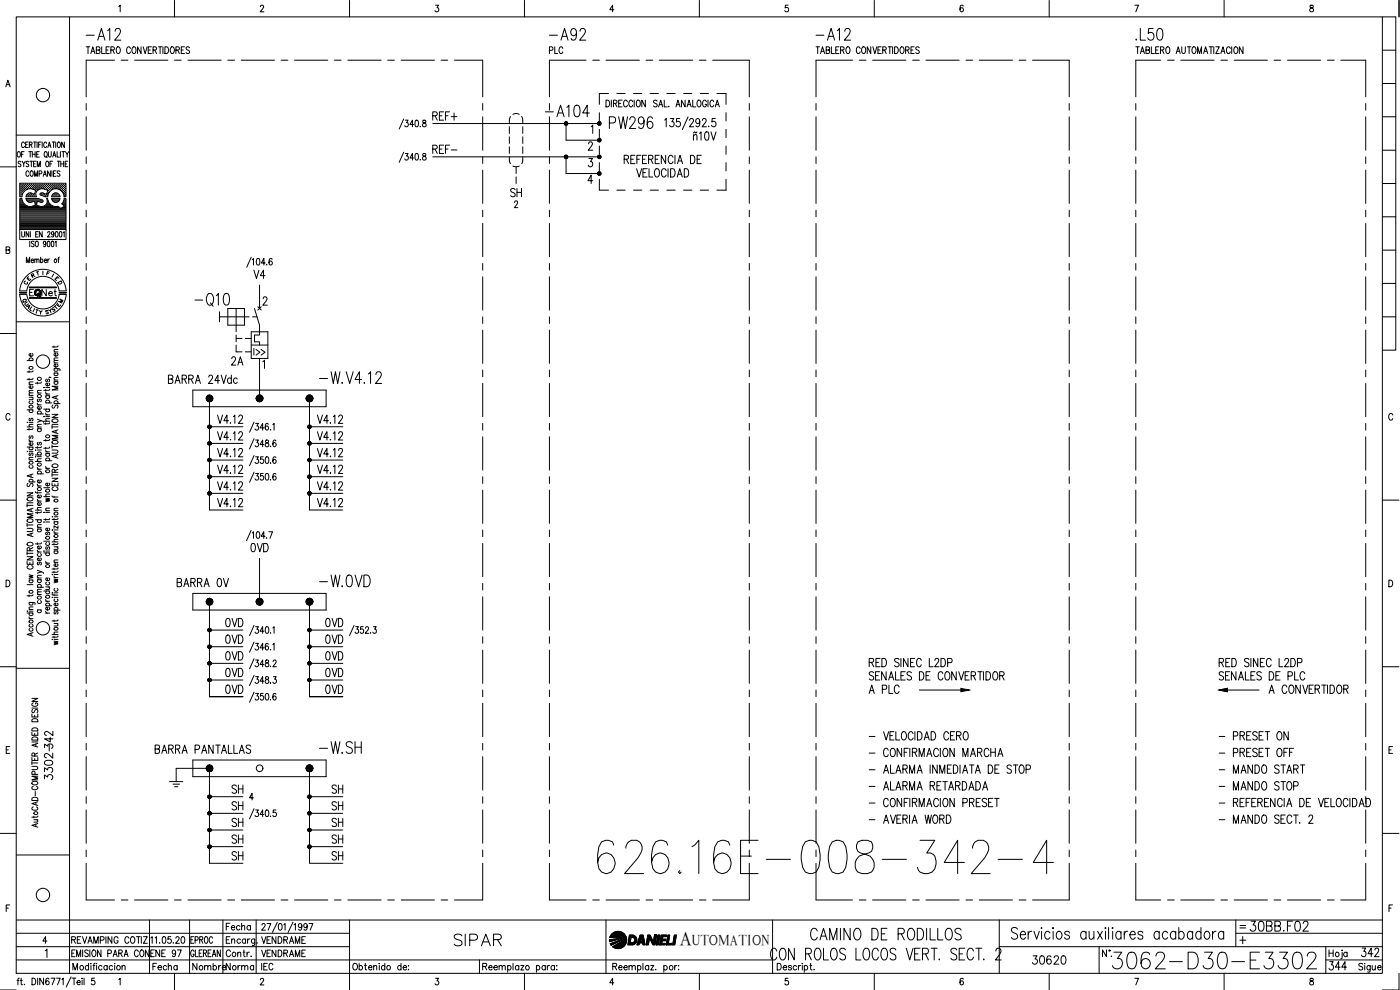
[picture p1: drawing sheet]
<svg xmlns="http://www.w3.org/2000/svg" width="420mm" height="297mm" viewBox="0 0 420 297" stroke-linecap="round" stroke-linejoin="round" font-family="sans-serif">
<defs><g id="words">
<text font-size="15" x="178.2" y="263.2">626.16E-008-342-4</text>
<text font-size="8.8" x="332.7" y="291.7">3062-D30-E3302</text>
<text font-size="7.5" x="57.1" y="93.1">-Q10</text>
<g font-size="7.1">
<text x="24.7" y="13.4">-A12</text>
<text x="163.7" y="13.4">-A92</text>
<text x="243.8" y="13.4">-A12</text>
<text x="339.7" y="13.4">.L50</text>
<text x="162.3" y="36.3">-A104</text>
<text x="181.7" y="39.9">PW296</text>
<text x="94.5" y="116.4">-W.V4.12</text>
<text x="94.5" y="177.4">-W.0VD</text>
<text x="94.5" y="227.2">-W.SH</text>
<text x="135.1" y="285">SIPAR</text>
<text x="242" y="283.3">CAMINO DE RODILLOS</text>
</g>
<g font-size="6.2">
<text x="16.9" y="225.8" transform="rotate(-90 16.9 225.8)">342</text>
<text x="68.4" y="249.4">SH</text>
<text x="98.4" y="249.4">SH</text>
<text x="373.9" y="280.5">30BB.F02</text>
<text x="308.7" y="290.7">30620</text>
</g>
<text font-size="5.9" x="204" y="283.5">A</text>
<g font-size="5.7">
<text x="128.8" y="37.4">REF+</text>
<text x="128.8" y="47.3">REF-</text>
<text x="206.7" y="43.4">ñ10V</text>
<text x="152" y="60.3">SH</text>
<text x="75.1" y="84.7">V4</text>
<text x="68.1" y="110.8">2A</text>
<text x="74.1" y="166.9">0VD</text>
<text x="66.7" y="189.1">0VD</text>
<text x="96.7" y="189.1">0VD</text>
<text x="66.7" y="194.4">0VD</text>
<text x="96.7" y="194.4">0VD</text>
<text x="66.7" y="199.3">0VD</text>
<text x="96.7" y="199.3">0VD</text>
<text x="66.7" y="209.2">0VD</text>
<text x="66.7" y="204.3">0VD</text>
<text x="96.7" y="209.2">0VD</text>
<text x="96.7" y="204.3">0VD</text>
<text x="259.6" y="209.2">A PLC</text>
<text x="364.8" y="233.2">- MANDO START</text>
<text x="16.6" y="235.3" transform="rotate(-90 16.6 235.3)">3302-</text>
<text x="68.4" y="239.2">SH</text>
<text x="98.4" y="239.2">SH</text>
<text x="259.6" y="238.1">- ALARMA RETARDADA</text>
<text x="364.8" y="238.1">- MANDO STOP</text>
<text x="68.4" y="244.1">SH</text>
<text x="98.4" y="244.1">SH</text>
<text x="68.4" y="254.4">SH</text>
<text x="98.4" y="254.4">SH</text>
<text x="68.4" y="259.3">SH</text>
<text x="98.4" y="259.3">SH</text>
<text x="397.6" y="292.1">344</text>
<text x="407.5" y="288.2">342</text>
</g>
<text font-size="5.3" x="163.7" y="17.3">PLC</text>
<g font-size="4.9">
<text x="11.3" y="90">Net</text>
<text x="75.1" y="107.6">I&gt;&gt;</text>
<text x="66.7" y="280.1">Fecha</text>
<text x="44.8" y="292.1">Fecha</text>
<text x="56.8" y="292.1">Nombre</text>
<text x="66.7" y="292.1">Norma</text>
<text x="77.3" y="288.2">VENDRAME</text>
<text x="77.3" y="292.1">IEC</text>
</g>
<text font-size="4.4" x="207.7" y="283.5">UTOMATION</text>
<g font-size="4">
<text x="12.7" y="83.6">F</text>
<text x="6.7" y="85.4">E</text>
<text x="16.2" y="86.4">D</text>
<text x="5.6" y="92.1">Q</text>
<text x="6.3" y="92.8">U</text>
<text x="6.7" y="93.8">A</text>
<text x="14.8" y="93.8">T</text>
<text x="16.2" y="92.1">M</text>
</g>
<g font-size="3.5">
<text x="6" y="86.4">C</text>
<text x="370.8" y="279.8">=</text>
</g>
</g></defs>
<!-- layer: DCA_A3E2|CART -->
<g fill="none" stroke="#000" stroke-width=".3">
<path d="M4.9 5.1h410v286.9h-410zM20.9 5.1v286.9M35.6 1.9l.5-.3v1.9M52.4 .1v5M78.1 2l.2-.4h.5l.3 .5-1 1.4h1.1M104.9 .1v5M130.7 1.6h.9l-.5 .7a.61 .61 0 0 1 .5 1 .61 .61 0 0 1-1-.1M157.4 .1v5M184.2 2.9h-1.2l.9-1.3v1.9M209.9 .1v5M236.5 1.6h-.8l-.1 .8a.63 .63 0 0 1 1 0 .63 .63 0 0 1-.2 .9 .63 .63 0 0 1-.9-.1M262.4 .1v5"/>
<path d="M289.1 1.8l-.1-.2h-.4a1.15 1.15 0 0 0 .1 1.9 .57 .57 0 0 0 .4-.8 .57 .57 0 0 0-.9-.1l-.1 .3M314.9 .1v5M340.6 1.6h1.1l-.8 1.9M367.4 .1v5M393.2 1.6v.6a.72 .72 0 0 1 .9 .4 .72 .72 0 0 1-.3 .9 .64 .64 0 0 1-.8-.6 .64 .64 0 0 1 .9-.6l.2-.3-.1-.4zM414.9 5.1h4v100h-4M414.9 15.1h4M419.9 .1v5M1.7 26.1l.7-2 .6 2M2 25.4h.8M414.9 35h4M414.9 25h4"/>
<path d="M0 50.1h4.9M4.9 40.5h16M5.4 45.6l.1-.1a.86 .86 0 0 1 .6 .8 .86 .86 0 0 1-.6 .8 1.14 1.14 0 0 1-.1-1.5zM6.1 56.9h.1M6.1 56.2h.1M6.1 55.6h.1M6.1 57.5h.1M6.1 58.2h.1M6.1 58.8h.1M6.1 59.7h.4M6.2 57.2h.2M6.2 56.5h.2"/>
<path d="M6.2 55.9h.2M6.2 55.3h.2M6.2 57.8h.2M6.2 58.4h.2M6.3 48.6l-.3-.2-.5 .2 .1 .4 .6 .4v.5l-.4 .1-.3-.2M6.3 55.2v.2M6.3 55.9v.1M6.3 56.5v.1M6.3 57.1v.2M6.3 57.8v.1M6.3 58.4v.1M6.5 46.3h.4"/>
<path d="M6.6 59h-.7v-4h13.9v4h-.6M6.6 59.6h-.7v9.3h13.9v-9.3h-.6M6.6 56.9h.1M6.6 56.2h.1M6.6 55.6h.1M6.6 57.5h.1M6.6 58.2h.1M6.6 59.6a2.53 2.53 0 0 0 3.2 2.2l.8-.3-.3-1.1-.9 .3-.8-.1M6.6 48.4l.5 .8 .5-.8M6.6 55.5v.2M6.6 56.2v.1M6.6 56.8v.2"/>
<path d="M6.6 57.4v.2M6.6 58.1v.1M6.9 57.2h.1M6.9 56.5h.1M6.9 55.9h.1M6.9 55.3h.1M6.9 55.2v.2M6.9 55.9v.1M6.9 56.5v.1M6.9 57.1v.2M7.1 49.2v.8M7.2 56.9h.2"/>
<path d="M7.2 56.2h.2M7.2 55.6h.2M7.2 45.5h-.7v1.6M7.3 55.5v.2M7.3 56.2v.1M7.3 56.8v.2M7.4 43a.46 .46 0 0 0-.6-.4 .46 .46 0 0 0-.3 .7v.3a.47 .47 0 0 0 .3 .7 .47 .47 0 0 0 .6-.4M7.5 56.5h.2M7.5 55.9h.2M7.5 55.3h.2M7.6 55.2v.2M7.6 55.9v.1"/>
<path d="M7.6 56.5v.1M7.7 43.4h.5M7.8 56.9h.1M7.8 56.2h.2M7.8 55.6h.2M7.9 55.5v.2M7.9 56.2v.1M7.9 56.8h.1M7.9 59.7h3.7M8 58.8h.1M8.1 56.8l-1.1 1-.4 1.3M8.1 56.5h.2"/>
<path d="M8.1 55.9h.2M8.1 55.3h.2M8.1 58.4h.2M8.2 55.2v.2M8.2 55.9v.1M8.2 56.5v.1M8.2 58.4v.1M8.5 42.6h-.8v1.7h.8M8.5 56.2h.1M8.5 55.6h.1M8.5 58.8h.1M8.5 58.2h.1"/>
<path d="M8.6 55.5v.2M8.6 56.2v.1M8.6 58.2h.1M8.6 58.7v.2M8.6 58l-.4 .3M8.6 48.6a.41 .41 0 0 0-.6-.2 .41 .41 0 0 0 0 .7l.5 .2a.42 .42 0 0 1 0 .7 .42 .42 0 0 1-.7-.2M8.6 45.5h.9M8.7 51.7a.46 .46 0 0 0-.6-.4 .46 .46 0 0 0-.3 .6v.4a.47 .47 0 0 0 .3 .6 .47 .47 0 0 0 .6-.4M8.8 56.5h.1M8.8 55.9h.1M8.8 55.3h.1M8.8 58.4h.1"/>
<path d="M8.8 43.4l.7-.1v-.6l-.7-.1v1.7M8.8 55.2v.2M8.8 55.9v.1M8.8 56.5v.1M8.8 58.4v.1M9 48.4h.8M9.1 45.5v1.6M9.1 56.2h.2M9.1 55.6h.2M9.1 58.2h.2M9.1 58.8h.2M9.2 55.5v.2"/>
<path d="M9.2 56.2v.1M9.2 58.1v.1M9.2 58.7v.2M9.2 43.4l.5 .9M9.3 51.3h.1a.88 .88 0 0 1 .6 .8 .88 .88 0 0 1-.6 .8 1.09 1.09 0 0 1-.1-1.6zM9.4 48.4v1.6M9.4 56.5h.2M9.4 55.9h.2M9.4 55.3h.2M9.4 58.4h.2M9.5 55.2v.2M9.5 55.9v.1"/>
<path d="M9.5 56.5v.1M9.5 58.4v.1M9.7 46.3h.8M9.7 45.5v1.6M9.7 56.2h.2M9.7 55.6h.2M9.7 58.8h.2M9.8 56.7l-.8-.1-.9 .2M9.8 56.8l.9 .3-.4 1.2-1.1-.4-.6 .1M9.8 55.5v.2M9.8 56.2v.1M9.8 58.2h.1"/>
<path d="M9.8 58.7v.2M10 56.5h.2M10 55.9h.2M10 55.3h.2M10 58.4h.2M10.1 42.6h.8M10.1 49.2h.4M10.1 55.2v.2M10.1 55.9v.1M10.1 56.5v.1M10.1 58.4v.1M10.3 52.9v-1.6l.5 1.6 .5-1.6v1.6"/>
<path d="M10.4 56.9h.1M10.4 56.2h.1M10.4 55.6h.1M10.4 58.8h.1M10.5 42.6v1.7M10.5 55.5v.2M10.5 56.2v.1M10.5 56.8v.1M10.5 58.7v.2M10.5 58.2h.1M10.5 45.5v1.6M10.7 56.5h.1"/>
<path d="M10.7 55.9h.1M10.7 55.3h.1M10.8 55.2v.2M10.8 55.9v.1M10.8 56.5v.1M10.8 57.2h.1M10.8 48.4h-.7v1.6h.7M11 46.3h.5M11 56.9h.2M11 56.2h.2M11 55.6h.2M11.1 55.5v.2"/>
<path d="M11.1 56.2v.1M11.1 56.8v.2M11.1 42.6v1.7M11.2 50v-1.6l.4 1.6 .5-1.6v1.6M11.3 56.5h.2M11.3 55.9h.2M11.3 55.3h.2M11.4 55.2v.2M11.4 55.9v.1M11.4 56.5v.1M11.5 57a1.46 1.46 0 0 0-.5 2h-3.2l.4-.7M11.5 59.6h-3.7l.3 .6 .5 .4"/>
<path d="M11.5 59.5l.3 .1M11.6 43.4h.5M11.6 56.2h.2M11.6 55.6h.2M11.7 56.8l-.3 .2M11.7 59.7l1 .3a.43 .43 0 0 1 .1 .6 .43 .43 0 0 1-.6 .1M11.7 52.1h.7v-.8h-.7v1.6M11.7 55.5v.2M11.7 56.2v.1M11.8 45.5h-.8v1.6h.8M11.9 56.5h.2M11.9 55.9h.2"/>
<path d="M11.9 55.3h.2M12 55.2v.2M12 55.9v.1M12 56.5v.1M12.1 58.5l1.4 .5M12.2 58l-.2 .3 .1 .2M12.3 56.2h.1M12.3 55.6h.1M12.3 58.2h.1M12.4 42.6h-.8v1.7M12.4 55.5v.2M12.4 56.2v.1"/>
<path d="M12.4 58.1v.1M12.6 56.5h.1M12.6 55.9h.1M12.6 55.3h.1M12.6 58.4h.1M12.7 42.6v1.7M12.7 55.2v.2M12.7 55.9v.1M12.7 56.5v.1M12.7 58.4v.1M12.9 56.2h.2M12.9 55.6h.2"/>
<path d="M12.9 58.2h.2M13 52.9l.5-1.6 .4 1.6M13 55.5v.2M13 56.2v.1M13 58.1v.1M13 57.9l-.8 .1M13.2 52.4h.6M13.2 56.5h.2M13.2 55.9h.2M13.2 55.3h.2M13.2 58.4h.2M13.3 55.2v.2"/>
<path d="M13.3 55.9v.1M13.3 56.5v.1M13.3 58.4v.1M13.4 56.8l1 .3-.4 1.2-1-.3M13.4 56.7l-.7-.1-1 .2M13.5 45.6l.1-.1a.86 .86 0 0 1 .6 .8 .86 .86 0 0 1-.6 .8 1.2 1.2 0 0 1-.1-1.5zM13.5 56.2h.2M13.5 55.6h.2M13.5 58.8h.2M13.6 55.5v.2M13.6 56.2v.1M13.6 58.7v.2"/>
<path d="M13.8 46.8l.3 .5M13.8 56.5h.2M13.8 55.9h.2M13.8 55.3h.2M13.8 58.4h.2M13.9 48.5l.2-.1a.86 .86 0 0 1 .6 .8 .86 .86 0 0 1-.6 .8 1.2 1.2 0 0 1-.2-1.5zM13.9 55.2v.2M13.9 55.9v.1M13.9 56.5v.1M13.9 58.4v.1M14 59.6a1.59 1.59 0 0 1-1.3 2.3M14 59.6h.3l.5 1.4 1 .8"/>
<path d="M14 43a.46 .46 0 0 0-.6-.4 .46 .46 0 0 0-.3 .7v.3a.47 .47 0 0 0 .3 .7 .47 .47 0 0 0 .6-.4M14.2 58.8h.1M14.2 56.9h.2M14.2 56.2h.2M14.2 55.6h.2M14.2 58.2h.2M14.3 55.5v.2M14.3 56.2v.1M14.3 56.8v.2M14.3 58.1v.1M14.3 57.5h.1M14.4 44.3l.4-1.7 .5 1.7"/>
<path d="M14.5 57.2h.1M14.5 56.5h.1M14.5 55.9h.1M14.5 55.3h.1M14.5 57.8h.1M14.5 45.5v1.2l.4 .4 .5-.4v-1.2M14.5 43.7h.6M14.6 57.8h.1M14.6 55.2v.2M14.6 55.9v.1M14.6 56.5v.1M14.6 57.1v.2"/>
<path d="M14.8 56.9h.2M14.8 56.2h.2M14.8 55.6h.2M14.9 55.5v.2M14.9 56.2v.1M14.9 56.8v.2M15 49.2h.5M15.1 51.3v1.6l-.8-1.6v1.6M15.1 56.5h.2M15.1 55.9h.2M15.1 55.3h.2M15.2 55.2v.2"/>
<path d="M15.2 55.9v.1M15.2 56.5v.1M15.5 56.2h.1M15.5 55.6h.1M15.5 59.6h2.5a1.26 1.26 0 0 1-1.2 1.1 1.26 1.26 0 0 1-1.3-1.1zM15.5 56.8v.1M15.5 55.5v.2M15.5 56.2v.1M15.6 51.3v1.6M15.6 59.7h2.3M15.7 42.6h.8M15.7 56.5h.2"/>
<path d="M15.7 55.9h.2M15.7 55.3h.2M15.8 56.8l.9-.2 1 .2M15.8 48.4h-.8v1.6M15.8 56.8l-1.1 1-.4 1.3-.8-.1M15.8 47.1l.5-1.6 .5 1.6M15.8 58.4h.1M15.8 55.2v.2M15.8 55.9v.1M15.8 56.5v.1M15.8 58.5h.1M15.9 58.3l-.4 .7 2.5 .1-.4-.8"/>
<path d="M16 46.6h.6M16 52.1h.5M16.1 42.6v1.7M16.1 56.2h.2M16.1 55.6h.2M16.1 58.8h.2M16.2 55.5v.2M16.2 56.2v.1M16.2 58.2h.1M16.2 58.7v.2M16.3 58h.9M16.3 58l-.4 .3"/>
<path d="M16.4 56.5h.2M16.4 55.9h.2M16.4 55.3h.2M16.4 58.4h.2M16.5 55.2v.2M16.5 55.9v.1M16.5 56.5v.1M16.5 58.4v.1M16.7 42.6v1.7M16.7 56.2h.2M16.7 55.6h.2M16.7 58.2h.2"/>
<path d="M16.7 58.8h.2M16.8 51.3h-.8v1.6h.8M16.8 55.5v.2M16.8 56.2v.1M16.8 58.1v.1M16.8 58.7v.2M17 56.5h.2M17 55.9h.2M17 55.3h.2M17 58.4h.2M17.1 55.2v.2M17.1 55.9v.1"/>
<path d="M17.1 56.5v.1M17.1 58.4v.1M17.1 45.5v1.6h.7M17.2 48.4h.8M17.2 58l.4 .3M17.4 56.2h.1M17.4 55.6h.1M17.4 58.8h.1M17.4 42.7l.1-.1a.86 .86 0 0 1 .6 .8 .86 .86 0 0 1-.6 .9 1.14 1.14 0 0 1-.1-1.6zM17.4 55.5v.2M17.4 56.2v.1M17.4 58.7v.2"/>
<path d="M17.6 48.4v1.6M17.7 56.5h.1M17.7 55.9h.1M17.7 55.3h.1M17.7 56.8l1.1 1 .4 1.3M17.7 55.2v.2M17.7 55.9v.1M17.7 56.5v.1M18 51.5l-.3-.2-.6 .2 .2 .4 .7 .5-.3 .5-.6-.2M18 56.9h.2M18 56.2h.2M18 55.6h.2"/>
<path d="M18.1 55.5v.2M18.1 56.2v.1M18.1 56.8v.2M18.1 45.5v1.6M18.2 49.2h.9M18.2 48.4v1.6M18.3 56.5h.2M18.3 55.9h.2M18.3 55.3h.2M18.4 57.2h.1M18.4 55.2v.2M18.4 55.9v.1"/>
<path d="M18.4 56.5v.1M18.4 57.1v.1M18.6 45.5h.8M18.6 56.9h.2M18.6 56.2h.2M18.6 55.6h.2M18.7 57.4l.1 .1M18.7 55.5v.2M18.7 56.2v.1M18.7 56.8v.2M18.9 57.2h.2M18.9 56.5h.2"/>
<path d="M18.9 55.9h.2M18.9 55.3h.2M18.9 57.8h.2M19 45.5v1.6M19 55.2v.2M19 55.9v.1M19 56.5v.1M19 57.1v.2M19 57.8v.1M19.1 48.4v1.6M19.2 59.6l-.2 1-.5 .5 .8 .8-1.1 .7M19.3 56.9h.1"/>
<path d="M19.3 56.2h.1M19.3 55.6h.1M19.3 57.5h.1M19.3 58.2h.1M19.3 42.6v1.7l-.8-1.7v1.7M19.3 58.8h.1M19.3 59.7h.4M19.3 55.5v.2M19.3 56.2v.1M19.3 56.8v.2M19.3 57.4v.2M19.3 58.1v.1"/>
<path d="M19.3 58.7v.2M19.6 49.2h.4M19.6 57.2h.1M19.6 56.5h.1M19.6 55.9h.1M19.6 55.3h.1M19.6 57.8h.1M19.6 58.4h.1M19.6 45.5l.6 .8 .4-.8M19.6 55.2v.2M19.6 55.9v.1M19.6 56.5v.1"/>
<path d="M19.6 57.1v.2M19.6 57.8v.1M19.6 58.4v.1M20.2 46.3v.8M20.3 48.4h-.7v1.6h.7M414.9 55.1h4M414.9 45.1h4M1.8 75l1-.1 .1-.7-1.1-.1v2l1-.1 .2-.6-.5-.4M5.9 68.9v3h13.9v-3M6.1 64.5h13.6M6.1 64.2h13.6M6.1 63.9h13.6"/>
<path d="M6.1 63.5h13.6M6.1 63.2h13.6M6.1 62.9h13.6M6.1 62.6h12M6.1 62.3h11.6M6.1 62h2.2M6.1 61.6h1.6M6.1 61.3h1.1M6.1 61h.9M6.1 60.7h.7M6.1 60.4h.5M6.1 60.1h.4"/>
<path d="M6.1 64.8h13.6M6.1 65.1h13.6M6.1 65.4h13.6M6.1 65.8h13.6M6.1 66.1h13.6M6.1 66.4h13.6M6.1 66.7h13.6M6.1 67h13.6M6.1 67.3h13.6M6.1 67.7h13.6M6.1 68h13.6M6.1 68.3h13.6"/>
<path d="M6.1 68.6h13.6M6.5 69.5l.1 1.4 .3 .2h.3l.2-.5v-1.1M7.9 78.8v-1.6l.5 1.6 .5-1.6v1.6M8 60.1h4.5M8.3 60.4h1.7M8.6 69.5v1.6l-.8-1.6v1.6M8.9 72.4v1.6M9.1 69.5v1.6M9.4 78.2h.7l-.2-.4a.48 .48 0 0 0-.6 .5 .48 .48 0 0 0 .6 .4l.2-.1M9.7 62h2.1M10.2 72.6l-.3-.2-.5 .2 .1 .3 .6 .4 .1 .5-.3 .2-.5-.2M10.4 78l.3-.3 .3 .1v1"/>
<path d="M10.4 77.7v1.1M10.5 60.4h.6M10.5 60.7h.5M10.6 61h.4M10.6 61.6h.3M10.7 61.3h.2M10.7 70.3h.5M10.8 72.4h.1a.86 .86 0 0 1 .6 .8 .86 .86 0 0 1-.6 .8 1.19 1.19 0 0 1-.1-1.6zM11 78l.3-.3 .3 .1 .1 1M11.5 69.5h-.8v1.6h.8M11.6 60.4h1.3M12.2 60.7l-1-.3-.2 1.1 1.7 .5"/>
<path d="M12.2 77.9l.1-.1a.48 .48 0 0 1 .6 .5 .48 .48 0 0 1-.6 .4l-.1-.1M12.2 77.2v1.6M12.7 69.5v1.6l-.9-1.6v1.6M13.2 62h2.8M13.3 78.2h.7l-.1-.4a.48 .48 0 0 0-.6 .5 .48 .48 0 0 0 .6 .4l.1-.1M13.7 61.6h1.7M13.8 72.9l-.2 .4a.43 .43 0 0 1-.6-.5 .43 .43 0 0 1 .7-.2l-.1 1.3-.3 .1-.2-.2M14 61.3h.9M14.2 61h.5M14.3 60.7h.2M14.3 60.4h.1M14.3 69.9l.2-.4 .4 .1v.5l-.7 1h.9"/>
<path d="M14.4 72.4h.2a1.04 1.04 0 0 1-.1 1.6l-.3-.7zM14.4 77.7v1.1M14.8 77.7l-.4 .5M15.5 72.4h.3a1.04 1.04 0 0 1-.1 1.6l-.3-.7zM15.7 60.1h2M15.8 61.8l.6 .1a1.45 1.45 0 0 1 1.8 .6M16 60.4h1.4M16.2 70l-.2 .4a.46 .46 0 0 1-.6-.4 .46 .46 0 0 1 .6-.5l.1 1.3-.3 .3-.3-.2M16.6 72.7l.2-.3v1.6M16.8 69.5a.81 .81 0 0 1 .8 .7 .81 .81 0 0 1-.5 .9l-.5-.3zM17.4 77.7h.4M17.8 77.2l-.3 .3v1.3"/>
<path d="M17.9 69.5h.5l.1 .3v1l-.3 .3-.4-.3zM18.3 62.6h1.4M18.8 61h.9M18.8 62.3h.9M18.8 61.3h.9M19 69.8l.3-.3v1.6M19 60.7h.7M19.1 60.4h.6M19.2 61.6h.5M19.3 60.1h.4M19.4 62h.3M414.9 75h4"/>
<path d="M414.9 65.1h4M4.9 96.5h16M5.9 87.3a7 7 0 0 1 7-6.5 7 7 0 0 1 7 6.5M5.9 88.3a7 7 0 0 0 7 6.5 7 7 0 0 0 7-6.5M8 87.3a4.9 4.9 0 0 1 4.9-4.4 4.9 4.9 0 0 1 4.9 4.4M8 88.3a4.9 4.9 0 0 0 4.9 4.4 4.9 4.9 0 0 0 4.9-4.4M8.8 86.1h8.1v.2h-8.1M8.8 89.3h8.1v.2h-8.1zM8.9 86.2h7.9M8.9 89.4h7.9M10.1 86.8h-1.2v2M10.8 92.9l.7 .2"/>
<path d="M11.9 93.2l.3 .5 .5-.5M12.2 93.7l-.1 .6M414.9 95.1h4M414.9 85h4M0 100.1h4.9M8.1 108.2h1.8M8.7 111.3v.5M8.7 113.6v.4M8.7 119.2h1.2M8.7 118.6h1.2M8.7 115.3h1.2M9 108.2l-.2-.1a.53 .53 0 0 1 .5-.7 .53 .53 0 0 1 .5 .7l-.1 .1"/>
<path d="M9.6 119.2l.3 .3-.1 .4h-1.1M9.7 115.8l.1 .1a.52 .52 0 0 1-.5 .7 .52 .52 0 0 1-.4-.8h.3v.8M9.7 106.1l.1 .1a.52 .52 0 0 1-.5 .7 .52 .52 0 0 1-.4-.7l.3-.1v.8M9.9 117.9h-1.1l-.1 .4 .4 .3M9.9 117.1l-1.1 .1-.1 .3 .4 .4M9.9 114.6l-1.1 .1-.1 .3 .4 .3M9.9 113.5l-.1 .3h-1.7M9.9 111.2l-.3 .4h-1.5M11.2 114.7v.5M11.2 117.9h1.2M11.5 119.7l-.3 .3 .1 .5h.3l.3-.7 .2-.1 .3 .3-.3 .6M12.4 117.1l-1.1 .1-.1 .3 .4 .4"/>
<path d="M12.4 114.6l-.3 .4h-1.5M13.2 116.3h.1M13.7 117.7l.1 .3 .4 .2M13.7 116.8v.5M13.7 118.7h1.2M13.7 118.2h1.2M13.7 116.3h1.2M14 118.7l-.2 .2a.52 .52 0 0 0 .5 .7 .52 .52 0 0 0 .3-.9M14 113.7l-.3 .3 .1 .5h.3l.3-.7 .2-.1 .3 .3-.3 .5M14.6 114.9a.5 .5 0 0 1 .1 .7 .5 .5 0 0 1-.7 .1 .5 .5 0 0 1-.1-.7l.3-.1v.9M14.8 113.2l.5 .1M14.9 116.7l-.3 .4h-1.5"/>
<path d="M16.2 110.6l1.7 .1v.5M16.2 103.8v.5M16.2 114.5h1.2M16.2 114h1.2M16.2 111.9h1.2M16.2 108.9h1.2M16.2 105.6h1.2M16.5 114.5l-.2 .2a.51 .51 0 0 0 .6 .6 .51 .51 0 0 0 .2-.8M16.5 111.9a.55 .55 0 0 0 .2 .9 .55 .55 0 0 0 .7-.6l-.3-.3M16.5 110.6l-.2 .1a.53 .53 0 0 0 .5 .7 .53 .53 0 0 0 .5-.7l-.2-.1M16.8 118.9v.7M17.1 109.3l.2 .1a.52 .52 0 0 1-.5 .7 .52 .52 0 0 1-.4-.7l.3-.1v.8"/>
<path d="M17.1 106l.2 .2a.52 .52 0 0 1-.5 .6 .52 .52 0 0 1-.4-.7l.3-.1v.8M17.4 118.7l-1.8 .5 1.8 .6M17.4 115.9h-1.8l1.8 .5-1.8 .6h1.8M17.4 113.3l-1.1 .1-.1 .3 .4 .3M17.4 108.1l-1.1 .1-.1 .3 .4 .4M17.4 107.4l-1.1 .1-.1 .3 .4 .3M17.4 104.8l-1.1 .1-.1 .4 .4 .3M17.4 103.7l-.1 .3-1.7 .1M3 124.5a.63 .63 0 0 0-.8-.4 .63 .63 0 0 0-.4 .7v.5a.63 .63 0 0 0 .4 .8 .63 .63 0 0 0 .8-.5M8.1 135.4h.2zM8.1 126.7h.2zM8.1 128.1h1.8"/>
<path d="M8.1 134.1h1.8M8.1 123h1.8M8.7 131.9l.1 .3 .4 .2M8.7 128.6v.5M8.7 138h1.2M8.7 135.4h1.2M8.7 132.4h1.2M8.7 126.7h1.2M9 139.7a.55 .55 0 0 0 .2 .9 .55 .55 0 0 0 .7-.7l-.2-.2M9 135.9l-.3 .3 .3 .5 .4-.7h.4l.1 .4-.2 .3M9 134.1a.55 .55 0 0 0 .2 1 .55 .55 0 0 0 .7-.7l-.2-.3M9 130.8l-.3 .2 .1 .5h.3l.3-.7h.3l.2 .2-.2 .5"/>
<path d="M9 125.5l-.3 .3 .1 .4h.3l.3-.7h.3l.2 .3-.2 .4M9 123a.55 .55 0 0 0 .2 .9 .55 .55 0 0 0 .7-.7l-.2-.2M9 120.3l-.2 .2a.52 .52 0 0 0 .5 .7 .52 .52 0 0 0 .4-.9M9.7 132.8a.48 .48 0 0 1 0 .7 .48 .48 0 0 1-.7 0 .48 .48 0 0 1-.1-.6l.3-.1v.8M9.9 137.2l-1.1 .1-.1 .3 .4 .4M9.9 128.5l-.3 .3h-1.5M9.9 127.3l-1.1 .1-.1 .3 .4 .4M10.6 137h.2zM10.6 135h.2zM10.6 138.5h1.8M10.6 136.5h1.8M11.2 125.8l1.2 .4-1.2 .5"/>
<path d="M11.2 120.9l.1 .4 .4 .2M11.2 134v.5M11.2 137h1.2M11.2 135h1.2M11.2 128.6h1.2M11.2 128.1h1.2M11.2 124.2h1.8M11.2 121.5h1.2M11.5 136.5a.51 .51 0 0 1-.1-.7 .51 .51 0 0 1 .8 0 .51 .51 0 0 1-.1 .7M11.5 132.7l-.3 .3 .1 .5h.3l.3-.7 .2-.1 .3 .3-.3 .5M11.5 128.6a.51 .51 0 0 0-.1 .8 .51 .51 0 0 0 .8 0 .51 .51 0 0 0-.1-.8M11.5 124.2a.51 .51 0 0 1-.1-.7 .51 .51 0 0 1 .8 0 .51 .51 0 0 1-.1 .7"/>
<path d="M12.1 121.9a.51 .51 0 0 1 .1 .7 .51 .51 0 0 1-.7 .1 .51 .51 0 0 1-.1-.7l.3-.1v.9M12.4 137.7h-1.1l-.1 .4 .4 .4M12.4 134l-.1 .3h-1.7M12.4 127.3l-1.1 .1-.1 .3 .4 .4M12.4 126.2l.6 .2v.3M13.1 126.4h1.8M13.1 122.8h1.8M13.2 125h.1M13.7 139.9l.1 .4 .4 .2M13.7 135l.1 .4 .4 .2M13.7 123.9l.1 .4 .4 .2M13.7 126.9v.5"/>
<path d="M13.7 131.9v.5M13.7 134.2v.5M13.7 138.2h1.8M13.7 136.1h1.2M13.7 135.6h1.2M13.7 125h1.2M13.7 124.5h1.2M13.7 120.9h1.8M14 138.2l-.2-.1a.53 .53 0 0 1 .5-.7 .53 .53 0 0 1 .5 .7l-.2 .1M14 136.1l-.2 .1a.52 .52 0 0 0 .5 .7 .52 .52 0 0 0 .3-.8M14 122.8a.55 .55 0 0 0 .2 .9 .55 .55 0 0 0 .7-.7l-.3-.2M14 120.9l-.2-.1a.52 .52 0 0 1 .5-.8 .52 .52 0 0 1 .3 .9"/>
<path d="M14.9 134.1l-.3 .4h-1.5M14.9 131.8l-.3 .4h-1.5M14.9 126.8l-.3 .4h-1.5M14.9 125.6l-1.1 .1-.1 .4 .4 .3M15.6 135l1.5 .1 .3 .3-.3 .5-1.5 .1M15.6 124.3h1.8l-1.8 1h1.8M15.6 127.6v1M15.6 133.5v1M15.6 134h1.8M15.6 128.1h1.8M15.6 127.3h1.8M15.7 139.5a.88 .88 0 0 1 1-.4 .88 .88 0 0 1 .6 .9 .88 .88 0 0 1-1 .4 .88 .88 0 0 1-.6-.9z"/>
<path d="M15.7 132.4a.88 .88 0 0 1 1-.3 .88 .88 0 0 1 .6 .9 .88 .88 0 0 1-1 .3 .88 .88 0 0 1-.6-.9zM15.7 126a.88 .88 0 0 1 1-.4 .88 .88 0 0 1 .6 .9 .88 .88 0 0 1-1 .4 .88 .88 0 0 1-.6-.9zM15.9 121.5l-.3 .4 .3 .6 .4-.2 .3-.5a.48 .48 0 0 1 .7-.2 .48 .48 0 0 1 0 .7l-.2 .2M16.2 121.1h1.8M16.5 121.1l-.2-.1a.52 .52 0 0 1 .5-.8 .52 .52 0 0 1 .3 .9M16.8 129.2v.7M16.8 136.6v.7M17.4 136.4l-1.8 .5 1.8 .6M17.4 130.6h-1.8l1.8 .6-1.8 .5h1.8M17.4 129l-1.8 .5 1.8 .6M418 124.5a.63 .63 0 0 0-.8-.4 .63 .63 0 0 0-.4 .7v.5a.63 .63 0 0 0 .4 .8 .63 .63 0 0 0 .8-.5M0 150.1h4.9"/>
<path d="M8.1 158.5h1.3l.5 .4-.1 .4-.4 .2h-1.3M8.1 147.9h1.8l-1.8 .9h1.8M8.1 151.1v1M8.1 157v1M8.1 157.5h1.8M8.1 151.6h1.8M8.1 150.9h1.8M8.2 155.9a.88 .88 0 0 1 1-.3 .88 .88 0 0 1 .6 .9 .88 .88 0 0 1-1 .3 .88 .88 0 0 1-.6-.9zM8.2 149.5a.89 .89 0 0 1 1-.3 .89 .89 0 0 1 .6 .8 .88 .88 0 0 1-1 .4 .88 .88 0 0 1-.6-.9zM8.4 145l-.3 .4 .3 .6 .4-.1 .3-.8h.7l.1 .6-.2 .3M8.7 144.6h1.8M9 144.6l-.2-.1a.53 .53 0 0 1 .5-.7 .53 .53 0 0 1 .5 .7l-.1 .1"/>
<path d="M9.3 142.4v.7M9.3 152.7v.7M9.9 159.9l-1.8 .6 1.8 .5M9.9 154.2h-1.8l1.8 .5-1.8 .6h1.8M9.9 152.5l-1.8 .6 1.8 .5M9.9 142.2l-1.8 .6 1.8 .5M10.6 147.5l.1 .3 1.7 .1M10.6 155.9h1.8M10.6 153.1h1.8M11.2 149.8l.1 .3 .4 .3M11.2 145.2l.1 .4 .4 .2M11.2 140.2l.1 .4 .4 .2"/>
<path d="M11.2 147.6v.5M11.2 153.6v.5M11.2 158.7h1.2M11.2 158.2h1.2M11.2 150.4h1.2M11.2 145.8h1.2M11.2 142.2h1.8M11.2 140.8h1.2M11.5 158.7a.49 .49 0 0 0 0 .7 .49 .49 0 0 0 .7 0 .49 .49 0 0 0-.1-.7M11.5 155.9a.51 .51 0 0 0-.1 .8 .51 .51 0 0 0 .8 0 .51 .51 0 0 0-.1-.8M11.5 142.2a.51 .51 0 0 1-.1-.8 .51 .51 0 0 1 .8 0 .51 .51 0 0 1-.1 .8M12.1 150.8a.5 .5 0 0 1 .1 .7 .5 .5 0 0 1-.7 0 .5 .5 0 0 1 .1-.7h.1v.9"/>
<path d="M12.1 148.5a.5 .5 0 0 1 .1 .7 .5 .5 0 0 1-.7 .1 .5 .5 0 0 1-.1-.7l.3-.1v.9M12.1 144a.5 .5 0 0 1 .1 .7 .5 .5 0 0 1-.7 0 .5 .5 0 0 1 .1-.7h.1v.9M12.4 157.4l-1.1 .1-.1 .3 .4 .4M12.4 153.5l-.1 .3h-1.7M12.4 152.3h-1.1l-.1 .4 .4 .4M13.1 149h1.8M13.1 146.3h1.8M13.2 156.7h.1M13.2 153.8h.1M13.7 149.4l1.2 .3-1.2 .3 1.2 .3-1.2 .3M13.7 156.6h1.2M13.7 155.6v.5"/>
<path d="M13.7 153.7h1.2M13.7 153.2h1.2M13.7 140.5h1.2M14 159.7l-.3 .3 .3 .5 .4-.7h.4l.1 .4-.3 .3M14.6 158.4l.2 .2a.52 .52 0 0 1-.5 .7 .52 .52 0 0 1-.4-.8l.3-.1v.9M14.6 144.9l.2 .2a.52 .52 0 0 1-.5 .7 .52 .52 0 0 1-.4-.8l.3-.1v.9M14.9 155.6l-.3 .3h-1.5M14.9 152.5h-1.1l-.1 .4 .4 .3M14.9 148.2l-1.1 .1-.1 .4 .4 .3M15.6 159h.2zM15.6 155.1h.2zM15.6 148.8l.1 .3h1.7"/>
<path d="M15.6 144.9v.9h1.8v-.9M15.6 143.5h1.8l-1.8 1h1.8M15.6 142.5h1.8M15.6 142v.9M16 146.2a.52 .52 0 0 0-.4 .6 .52 .52 0 0 0 .7 .4h.4a.52 .52 0 0 0 .7-.4 .52 .52 0 0 0-.4-.6M16.2 159.4l.1 .4 .4 .2M16.2 153.2h1.2M16.2 148.9v.4M16.2 155.6v.5M16.2 160h1.2M16.2 159h1.2M16.2 156.5h1.2"/>
<path d="M16.2 155.1h1.2M16.5 156.5l-.2 .2a.52 .52 0 0 0 .5 .7 .52 .52 0 0 0 .3-.9M16.5 141.7l-.1-.8-.6-.1-.2 .9h1.8M16.5 145.2v.6M17.4 157.8v.7l-1.2-.7v.7M17.4 155.5l-.3 .4h-1.5M17.4 152.5l-1.1 .1-.1 .3 .4 .3M17.4 140.8l-.9 .5M414.9 150.1h5M1.8 174.1a1.01 1.01 0 0 1 1.2 1 1.01 1.01 0 0 1-1.2 1zM8.1 168.4v.9h1.8v-.9M8.1 167h1.8l-1.8 1h1.8"/>
<path d="M8.1 175.4h1.8M8.1 166h1.8M8.1 165.5v1M8.2 163a.88 .88 0 0 1 1-.3 .88 .88 0 0 1 .6 .9 .89 .89 0 0 1-1 .3 .89 .89 0 0 1-.6-.9zM8.6 169.7a.54 .54 0 0 0-.5 .7 .54 .54 0 0 0 .7 .4h.4a.54 .54 0 0 0 .7-.4 .54 .54 0 0 0-.4-.7M8.7 172.5l1.2 .2-1.2 .3 1.2 .3-1.2 .3M8.7 178.5v.5M8.7 174h1.2M9 174l-.2 .2a.51 .51 0 0 0 .6 .7 .51 .51 0 0 0 .3-.9M9 165.3l-.1-.8-.6-.1-.2 .9h1.8M9 168.8v.5M9.3 160.1v.7"/>
<path d="M9.9 178.4l-.3 .4h-1.5M9.9 164.3l-.9 .5M11.2 171.1l1.2 .5-1.2 .4M11.2 165l.1 .4 .4 .2M11.2 178.4h1.2M11.2 176.2h1.8M11.2 173.9h1.2M11.2 173.4h1.2M11.2 165.6h1.2M11.2 162.9v.5M11.5 176.2a.51 .51 0 0 1-.1-.7 .51 .51 0 0 1 .8 0 .51 .51 0 0 1-.1 .7M11.5 173.9a.51 .51 0 0 0-.1 .8 .51 .51 0 0 0 .8 0 .51 .51 0 0 0-.1-.8"/>
<path d="M11.5 168.7l-.3 .3 .1 .4h.3l.3-.6 .2-.1 .3 .3-.3 .5M11.5 166.1l-.2 .1a.52 .52 0 0 0 .5 .8 .52 .52 0 0 0 .3-.9M12.1 167.4l.2 .1a.53 .53 0 0 1-.5 .8 .53 .53 0 0 1-.4-.8l.3-.1v.9M12.1 163.8a.5 .5 0 0 1 .1 .8 .5 .5 0 0 1-.7 0 .5 .5 0 0 1 .1-.8h.1v.9M12.4 177.6l-1.1 .1-.1 .3 .4 .4M12.4 176.8l-1.1 .1-.1 .3 .4 .4M12.4 172.6l-1.1 .1-.1 .4 .4 .3M12.4 171.6l.6 .2v.3M12.4 162.8l-.3 .4h-1.5M13.1 177.3h1.8M13.1 165.9h1.8M13.1 162.4h1.8"/>
<path d="M13.2 165.4h.1M13.7 179.9l.1 .3 .4 .2M13.7 168.4l.1 .4 .4 .2M13.7 176.1h1.2M13.7 169h1.2M13.7 165.3h1.2M14 177.3a.49 .49 0 0 0 0 .7 .49 .49 0 0 0 .7 0 .49 .49 0 0 0-.1-.7M14 174.7a.49 .49 0 0 0 0 .7 .49 .49 0 0 0 .7 0 .49 .49 0 0 0-.1-.7M14 165.9l-.2 .1a.52 .52 0 0 0 .5 .7 .52 .52 0 0 0 .3-.8M14 164.1l-.3 .2 .3 .5 .4-.7h.4l.1 .4-.3 .3M14 162.8l-.2 .1a.52 .52 0 0 0 .5 .8 .52 .52 0 0 0 .3-.9M14.6 176.1l.3 .3-.1 .4-1.1 .1"/>
<path d="M14.6 173.4a.5 .5 0 0 1 .1 .7 .5 .5 0 0 1-.7 0 .5 .5 0 0 1-.1-.6l.3-.1v.8M15.6 179.2h.2zM15.6 178.2l.4 .3h1.4M15.6 177.9h.2zM15.6 172.4h.2zM15.6 162.6h1.8M16.2 173.8l1.2 .2-1.2 .3 1.2 .3-1.2 .3M16.2 172.8l.1 .3 .4 .2M16.2 163.1v.4M16.2 170.5v.4M16.2 171.4v.5M16.2 178.3v.5"/>
<path d="M16.2 179.2h1.2M16.2 177.9h1.2M16.2 173.3h1.2M16.2 172.4h1.2M16.2 168.7h1.2M16.2 165.3h1.2M16.2 164.1h1.2M16.5 179.7l-.2 .2a.53 .53 0 0 0 .5 .6 .53 .53 0 0 0 .5-.6l-.2-.2M16.5 176.6l-.2 .1a.52 .52 0 0 0 .5 .7 .52 .52 0 0 0 .3-.8M16.5 165.3l-.2 .2a.51 .51 0 0 0 .6 .6 .51 .51 0 0 0 .2-.8M17.1 164.1l.3 .3-.1 .4h-1.1M17.1 169.1l.2 .2a.52 .52 0 0 1-.5 .7 .52 .52 0 0 1-.4-.8l.3-.1v.9"/>
<path d="M17.4 171.4l-.3 .3h-1.5M17.4 170.4l-.1 .3h-1.7M17.4 168h-1.1l-.1 .4 .4 .3M17.4 163l-.3 .4h-1.5M17.4 161.8l-1.1 .1-.1 .3 .4 .4M416.8 174.1a1.01 1.01 0 0 1 1.2 1 1.01 1.01 0 0 1-1.2 1zM8.1 183.4h.2zM8.1 183.9h1.8M8.7 185.1l.1 .3 .4 .2M8.7 180.7l1.7 .1 .1 .6M8.7 185.6h1.2M8.7 183.4h1.2"/>
<path d="M8.7 182.9h1.2M9 188.6l-.2 .1a.53 .53 0 0 0 .5 .7 .53 .53 0 0 0 .5-.7l-.1-.1M9 187.4l-.2 .1a.53 .53 0 0 0 .5 .7 .53 .53 0 0 0 .5-.7l-.1-.1M9 183.9l-.2 .2a.53 .53 0 0 0 .5 .6 .53 .53 0 0 0 .5-.6l-.1-.2M9 180.7l-.2 .2a.53 .53 0 0 0 .5 .7 .53 .53 0 0 0 .5-.7l-.1-.2M9.3 190v.7M9.9 189.8l-1.8 .6 1.8 .5M9.9 182.1l-1.1 .1-.1 .3 .4 .4M11.2 183h1.2M11.5 183a.49 .49 0 0 0 0 .7 .49 .49 0 0 0 .7 0 .49 .49 0 0 0-.1-.7M11.5 180.2a.51 .51 0 0 0-.1 .7 .51 .51 0 0 0 .8 0 .51 .51 0 0 0-.1-.7M13.7 183.4l.1 .4 .4 .2"/>
<path d="M13.7 184h1.2M13.7 181.8h1.8M13.7 180.4h1.2M14 181.8l-.2-.2a.52 .52 0 0 1 .5-.7 .52 .52 0 0 1 .3 .9M14.6 182.2l.2 .1a.52 .52 0 0 1-.5 .7 .52 .52 0 0 1-.4-.7l.3-.1v.8M15.6 191.8h.2zM15.6 190.4h1.8M16.2 192.3l1.2 .3-1.2 .3 1.2 .3-1.2 .2M16.2 191.8h1.2M16.2 186v.5M16.2 190.9v.5M16.2 187.1h1.2"/>
<path d="M16.2 183.1h1.8M16.5 183.5l-.3 .3 .3 .4 .4-.7h.4l.1 .5-.3 .2M16.5 183.1l-.2-.1a.53 .53 0 0 1 .5-.7 .53 .53 0 0 1 .5 .7l-.2 .1M17.1 187.1l.3 .3-.1 .3-1.1 .1M17.1 181a.49 .49 0 0 1 0 .6 .49 .49 0 0 1-.6 .1 .49 .49 0 0 1-.1-.7h.3v.8M17.4 190.8l-.3 .4h-1.5M17.4 189.6l-1.1 .1-.1 .4 .4 .3M17.4 186l-.3 .3h-1.5M0 200.1h4.9M4.9 200.5h16M414.9 200.1h5M1.9 225h.6"/>
<path d="M2.9 224h-1v2h1M416.9 225h.6M417.9 224h-1v2h1M0 250h4.9M4.9 256.5h16M414.9 250h5M1.9 272.5h.6M2.9 271.5h-1v2M4.9 276h410M44.9 276v16M56.9 276v16M66.9 276v16"/>
<path d="M76.9 276v16M104.9 276v21M181.9 276v16M184 279.9h3M184.2 279.8h2.6M184.4 279.6h2.1M184.9 279.5h1.2M231.9 276v16M299.9 276v16M370.9 276v8M416.9 272.5h.6M417.9 271.5h-1v2"/>
<path d="M0 297h4.9M4.9 280h100M4.9 284h100M4.9 288h227M5.1 294.2h.6M5.8 293.5l-.4 .4v1.6M6.1 294.2h.6M6.3 293.5v1.6l.5 .4M7.3 295.3l.1 .1M9.6 293.5a1 1 0 0 1 1.1 1 1 1 0 0 1-1.1 1zM11.3 293.5v2M13.1 293.5v2l-1.2-2v2"/>
<path d="M14.7 293.8l-.3-.3a1.13 1.13 0 0 0-.1 2 .57 .57 0 0 0 .5-.9 .57 .57 0 0 0-1-.1l-.1 .3M15.3 293.5h1.2l-.8 2M17 293.5h1.1l-.8 2M18.6 293.9l.4-.4v2M21.3 293.1l-1.4 3M21.6 293.5h1.2M22.2 293.5v2M23.1 294.8h1l-.2-.6a.59 .59 0 0 0-.8 .7 .59 .59 0 0 0 1 .3M24.6 293.5v.2zM24.6 294.2v1.3M25.2 293.5v2M28.4 293.5h-.8l-.1 .9a.62 .62 0 0 1 .9 0 .62 .62 0 0 1-.1 .9 .62 .62 0 0 1-.9-.2"/>
<path d="M35.6 293.9l.5-.4v2M52.4 292v5M78.1 294l.2-.4 .5-.1 .3 .6-1 1.4h1.1M130.7 293.5h.9l-.5 .8a.61 .61 0 0 1 .5 .9 .61 .61 0 0 1-1-.1M143.9 288v4M157.4 292v5M182.9 282.3h.8M182.9 282.2h1.3M182.9 282.1h1.8M182.9 282l3-.5 .2 .2-3.2 .9zM182.9 282.5h.3M183 281.2h4.7"/>
<path d="M183 281.9h2.2M183 281.1h4.9M183.1 281h4.8M183.1 283.1l3.3-1.1 .1 .1-3.1 1.5zM183.1 283.2h1.3M183.2 280.9h4.6M183.2 280.7h4.5M183.2 283.3h.9M183.3 280.6h4.3M183.3 283.4h.6M183.4 283.6h.2M183.4 280.4h4.1"/>
<path d="M183.4 283h1.3M183.5 280.3h4M183.5 280.3a2.61 2.61 0 0 1 4.5 .9l-2.1 .3-.2-.2h-2.7zM183.6 280.2h3.7M183.8 280.1h3.4M183.8 282.9h1.2M183.9 284l2.9-1.7-.2-.1 1.4-.8a2.59 2.59 0 0 1-1.1 2.8 2.59 2.59 0 0 1-3-.2zM183.9 284.1h3.2M184 281.8h1.7M184 284h3.2M184.1 284.3h2.8M184.2 282.8h1.1"/>
<path d="M184.2 294.9h-1.2l.9-1.4v2M184.2 283.8h3.2M184.3 284.4h2.3M184.4 283.7h3.1M184.6 282.6h.9M184.7 284.5h1.6M184.7 283.6h2.9M185 282.5h.8M185 283.4h2.7M185 281.7h1M185.2 283.3h2.5M185.3 282.3h.8"/>
<path d="M185.4 283.2h2.4M185.6 283h2.3M185.7 282.2h.7M185.8 281.4h.8M185.9 282.9h2M186.1 282.1h.3M186.1 282.8h1.9M186.2 281.8l1.1-.2-.9 .3zM186.2 281.8h.4M186.4 282.6h1.6M186.4 281.7h.6M186.6 282.5h1.4"/>
<path d="M186.6 282.2h1.5M186.8 282.3h1.2M186.8 282.1h1.3M186.9 281.4h.3M186.9 281.5h.3M187.1 281.9h1M187.3 281.8h.8M187.5 281.5h.5M187.6 281.7h.4M187.9 281.4h.1M188.4 283.4h1.8M188.5 283.2h2.1"/>
<path d="M188.5 283.3h2M188.5 282.9h2.3M188.5 283h2.3M188.6 282.8h.5M188.6 282.6h.5M188.6 282.5h.6M188.6 282.3h.6M188.6 282.2h.6M188.6 282.1h.6M188.7 281.9h.6M188.7 281.8h.6M188.7 281.7h.6"/>
<path d="M188.8 281.5h.5M188.8 281.4h.6M188.8 281.2l1.1 .1a.78 .78 0 0 1 .6 .7 .78 .78 0 0 1-.6 .8h-.8l.3-1.6M188.8 281.1h2M188.8 281h1.9M188.8 280.9h1.8M188.9 280.5a1.76 1.76 0 0 1 2.2 1.1v.8l-.4 .7-.8 .4h-1.5zM188.9 280.7h1.5M188.9 280.6h1.2M190 281.2h.9M190.1 282.8h.8M190.2 281.4h.8"/>
<path d="M190.3 282.6h.7M190.4 281.5h.7M190.4 282.5h.7M190.5 282.3h.6M190.5 281.7h.6M190.5 281.8h.6M190.5 282.2h.6M190.5 282.1h.6M190.5 281.9h.6M191.2 283.4h.6M191.2 283.3h.6M191.3 283.2h.6"/>
<path d="M191.3 283h.6M191.3 282.9h2.2M191.4 282.8h2.1M191.4 282.6h2M191.5 282.5h1.9M191.5 282.3h.7M191.6 282.2h.6M191.6 282.1h.6M191.6 281.9h.7M191.7 281.8h.6M191.8 281.7h.6M191.8 281.5h.6"/>
<path d="M191.9 281.4h.5M191.9 281.2h1.3M191.9 281.1h1.2M192 281h1.1M192 280.9h1.1M192.1 280.7h.9M192.1 280.5h.9l.6 3h-.6l-.1-.6h-.9l-.2 .6h-.7zM192.1 280.6h.9M192.5 281.2l.2 1.2h-.6zM192.6 281.5h.6M192.6 281.4h.6M192.6 281.7h.7"/>
<path d="M192.7 281.9h.6M192.7 281.8h.6M192.7 282.1h.6M192.7 282.3h.7M192.7 282.2h.6M192.9 283h.6M192.9 283.2h.6M193 283.3h.5M193 283.4h.6M194 283.4h.6M194 283.2h.6M194 283.3h.6"/>
<path d="M194.1 282.9h.6M194.1 283h.5M194.1 282.8h.6M194.1 282.6h.6M194.1 282.5h.6M194.1 282.3h.7M194.2 282.2h.6M194.2 282.1h.6M194.2 281.9h.6M194.2 281.8h.7M194.3 281.7h.6M194.3 281.5h.6"/>
<path d="M194.3 281.2h1.1M194.3 281.4h1.2M194.4 281.1h1M194.4 281h.9M194.4 280.9h.8M194.4 280.5l-.4 3M194.4 280.7h.8M194.4 280.6h.7M195 281.5h.5M195.1 281.7h.5M195.2 281.8h.5M195.2 281.9h.5"/>
<path d="M195.3 282.1h.5M195.3 282.2h.6M195.4 282.3h.5M195.5 282.5h.5M195.5 282.6h1.2M195.6 282.8h1.1M195.7 282.9h1M195.7 283h.9M195.8 283.2h.8M195.8 283.3h.8M195.9 283.4h.7M196.1 282.5h.6"/>
<path d="M196.1 282.3h.7M196.2 282.2h.6M196.2 282.1h.6M196.2 281.9h.6M196.2 281.8h.6M196.3 281.7h.5M196.3 281.5h.6M196.3 281.2h.6M196.3 281.4h.6M196.3 281.1h.7M196.3 281h.7M196.4 280.9h.6"/>
<path d="M196.4 280.7h.6M196.4 280.5l-.3 2.1-1-2.1h-.7l-.4 3h.6l.3-2.1 1.1 2.1h.6l.5-3h-.7h.7M196.4 280.6h.7M197 283.3h.6M197 283.4h.6M197 283h.7M197 283.2h.6M197.1 282.8h.6M197.1 282.9h.6M197.1 282.6h.6M197.1 282.5h.6M197.1 282.3h.7"/>
<path d="M197.1 282.2h.7M197.2 282.1h.6M197.2 281.9h.6M197.2 281.8h.7M197.3 281.7h.6M197.3 281.5h.6M197.3 281.2h.7M197.3 281.4h.6M197.4 281.1h.6M197.4 281h.6M197.4 280.9h.6M197.4 280.7h.6"/>
<path d="M197.4 280.5h.7l-.5 3h-.7zM197.4 280.6h.6M198 283.4h1.6M198 283.3h1.6M198 283h.6M198 283.2h1.6M198.1 282.8h.5M198.1 282.9h.5M198.1 282.6h.6M198.1 282.5h.6M198.2 282.3h.5M198.2 282.2h1.6"/>
<path d="M198.2 282.1h1.6M198.2 281.9h1.6M198.2 281.8h1.7M198.2 281.7h.6M198.3 281.5h.5M198.3 281.4h.6M198.3 281.2h.6M198.4 281.1h.5M198.4 281h1.6M198.4 280.9h1.6M198.4 280.7h1.6M198.5 280.5h1.6l-.1 .5h-1.1l-.1 .8h1.1l-.1 .5h-1.1l-.1 .7h1v.5h-1.6z"/>
<path d="M198.5 280.6h1.6M199.9 283.4h1.6M200 283.2h1.6M200 283.3h1.6M200 283h.6M200.1 282.8h.5M200.1 282.9h.5M200.1 282.6h.6M200.1 282.5h.6M200.2 282.3h.5M200.2 282.2h.5M200.2 282.1h.5"/>
<path d="M200.2 281.9h.5M200.2 281.8h.6M200.2 281.7h.6M200.3 281.5h.5M200.3 281.4h.6M200.3 281.2h.6M200.3 281.1h.6M200.4 281h.5M200.4 280.9h.6M200.4 280.7h.6M200.4 280.5h.6l-.4 2.5h1l-.1 .5h-1.6zM200.4 280.6h.6"/>
<path d="M201.9 283.4h.6M201.9 283.2h.7M201.9 283.3h.6M202 282.9h.6M202 283h.6M202 282.8h.6M202 282.6h.6M202.1 282.5h.6M202.1 282.3h.6M202.1 282.2h.6M202.1 282.1h.6M202.1 281.9h.7"/>
<path d="M202.2 281.8h.6M202.2 281.7h.6M202.2 281.5h.6M202.2 281.4h.7M202.3 281.2h.6M202.3 281.1h.6M202.3 281h.6M202.3 280.9h.6M202.4 280.7h.5M202.4 280.6h.6M202.4 280.5h.6l-.5 3h-.6zM209.9 292v5"/>
<path d="M236.5 293.5h-.8l-.1 .9a.63 .63 0 0 1 1 0 .63 .63 0 0 1-.2 .9 .63 .63 0 0 1-.9-.2M262.4 292v5M289.1 293.8l-.1-.2-.4-.1a1.15 1.15 0 0 0 .1 2 .57 .57 0 0 0 .4-.8 .57 .57 0 0 0-.9-.1l-.1 .3M299.9 284h115M314.9 292v5M340.6 293.5h1.1l-.8 2M367.4 292v5M370.9 280h44M393.2 293.6v.6a.72 .72 0 0 1 .9 .4 .72 .72 0 0 1-.3 .9 .64 .64 0 0 1-.8-.7 .64 .64 0 0 1 .9-.5l.2-.3-.1-.4zM397.9 288h17M419.9 292v5h-5"/>
<circle cx="12.9" cy="28.5" r="2.01"/>
<circle cx="16.6" cy="78.2" r=".48"/>
<circle cx="9.2" cy="110.4" r=".54"/>
<circle cx="11.8" cy="113.7" r=".56"/>
<circle cx="11.8" cy="118.8" r=".56"/>
<circle cx="12.9" cy="108.5" r="2.01"/>
<circle cx="9.3" cy="122" r=".55"/>
<circle cx="9.3" cy="138.8" r=".55"/>
<circle cx="11.8" cy="139.4" r=".56"/>
<circle cx="14.3" cy="130.9" r=".55"/>
<circle cx="11.8" cy="146.7" r=".56"/>
<circle cx="14.3" cy="147.2" r=".55"/>
<circle cx="14.3" cy="141.4" r=".55"/>
<circle cx="16.7" cy="150.2" r=".55"/>
<circle cx="16.8" cy="154.1" r=".55"/>
<circle cx="9.3" cy="177.6" r=".55"/>
<circle cx="11.8" cy="179.3" r=".56"/>
<circle cx="14.3" cy="179.1" r=".55"/>
<circle cx="14.3" cy="169.9" r=".55"/>
<circle cx="14.3" cy="161.4" r=".55"/>
<circle cx="16.7" cy="160.8" r=".55"/>
<circle cx="9.3" cy="186.5" r=".55"/>
<circle cx="12.9" cy="188.5" r="2.01"/>
<circle cx="16.8" cy="188.7" r=".55"/>
<circle cx="12.9" cy="268.5" r="2.01"/>
</g>
<!-- layer: DCA_A3E2|CART-ES -->
<g fill="none" stroke="#000" stroke-width=".3">
<path d="M21.9 291v-2l.7 2 .6-2v2M26.6 290a.58 .58 0 0 0-.9-.1 .58 .58 0 0 0 0 .9 .58 .58 0 0 0 .9-.1M26.6 289v2M27.2 289.1h.2zM27.3 289.7v1.3M27.9 289.7h.6M28.6 289l-.4 .1v.3v1.6M29 289v.2zM29 289.7v1.3M30.6 290a.58 .58 0 0 0-.8-.1 .58 .58 0 0 0 0 .9 .58 .58 0 0 0 .8-.1M32.2 290a.58 .58 0 0 0-.9-.1 .58 .58 0 0 0 0 .9 .58 .58 0 0 0 .9-.1M32.2 289.7v1.3"/>
<path d="M33.8 290a.58 .58 0 0 0-.9-.1 .58 .58 0 0 0 0 .9 .58 .58 0 0 0 .9-.1M34.4 289v.2zM34.4 289.7v1.3M36.6 290.1l.4-.4 .5 .1v1.2M36.6 289.7v1.3M67.9 282h.7M69 281h-1.1v2h1.1M69.2 285.5a.65 .65 0 0 0-.8-.5 .65 .65 0 0 0-.5 .8v.5a.65 .65 0 0 0 .5 .7 .65 .65 0 0 0 .8-.5M69.5 282.1l.4-.4 .5 .1v1.2M69.5 281.7v1.3M71.3 286.1l.5-.4 .4 .1 .1 1.2M71.3 285.7v1.3"/>
<path d="M72.2 282a.6 .6 0 0 0-.9-.1 .6 .6 0 0 0 0 .9 .6 .6 0 0 0 .9-.1M72.9 285.7h.6M73.2 285v1.7l.4 .3M73.7 282a.58 .58 0 0 0-.8-.1 .58 .58 0 0 0 0 .9 .58 .58 0 0 0 .8-.1M73.7 281.7v1.3M74.1 285.7v1.3M74.3 281.7v1.3M74.8 285.7a.58 .58 0 0 0-.7 .6M75 281.7l-.5 .1-.2 .5M76.5 281.7l-.1 1.8-.3 .2-.4-.1M76.5 282a.58 .58 0 0 0-.9-.1 .58 .58 0 0 0 0 .9 .58 .58 0 0 0 .9-.1M106.2 289.1a.92 .92 0 0 1 1.1 .9 .92 .92 0 0 1-1.1 .9l-.3-.6z"/>
<path d="M107.8 290a.58 .58 0 0 1 .8-.1 .58 .58 0 0 1 0 .9 .58 .58 0 0 1-.8-.1M107.8 289v2M109.4 289.7h.6M109.6 289v1.6l.1 .3 .4 .1M110.6 290.3h1l-.1-.4a.58 .58 0 0 0-.8 .1 .58 .58 0 0 0 .1 .8 .58 .58 0 0 0 .8-.1M112.1 290.1l.5-.4 .4 .1 .1 1.2M112.1 289.7v1.3M113.8 289v.2zM113.8 289.7v1.3M115.5 290a.58 .58 0 0 0-.9-.1 .58 .58 0 0 0 0 .9 .58 .58 0 0 0 .9-.1M115.5 289v2M120.4 290a.58 .58 0 0 0-.9-.1 .58 .58 0 0 0 0 .9 .58 .58 0 0 0 .9-.1"/>
<path d="M120.4 289v2M121 290.3h1l-.1-.4a.58 .58 0 0 0-.8 .1 .58 .58 0 0 0 .1 .8 .58 .58 0 0 0 .8-.1M122.6 289.7v.2zM122.6 290.8v.2zM144.9 290l1-.1 .1-.7-1.1-.2v2M145.5 290l.6 1M146.7 290.3h1l-.1-.4a.58 .58 0 0 0-.8 .1 .58 .58 0 0 0 .1 .8 .58 .58 0 0 0 .8-.1M148.2 290.3h1.1l-.1-.4a.6 .6 0 0 0-.9 .1 .6 .6 0 0 0 .1 .8 .6 .6 0 0 0 .9-.1M149.8 290.1l.4-.4 .4 .1 .1 1.2M149.8 289.7v1.3M150.7 290.1l.4-.4 .5 .1v1.2M152.4 290a.58 .58 0 0 1 .8-.1 .58 .58 0 0 1 0 .9 .58 .58 0 0 1-.8-.1"/>
<path d="M152.4 289.7v2M154 289v2M155.7 290a.6 .6 0 0 0-.9-.1 .6 .6 0 0 0 0 .9 .6 .6 0 0 0 .9-.1M155.7 289.7v1.3M156.3 289.7h.9l-.9 1.3h.9M161 290a.58 .58 0 0 1 .8-.1 .58 .58 0 0 1 0 .9 .58 .58 0 0 1-.8-.1M161 289.7v2M163.7 290a.58 .58 0 0 0-.9-.1 .58 .58 0 0 0 0 .9 .58 .58 0 0 0 .9-.1M163.7 289.7v1.3M164.3 289.7v1.3M164.9 289.7l-.4 .1-.2 .5M166.4 290a.6 .6 0 0 0-.9-.1 .6 .6 0 0 0 0 .9 .6 .6 0 0 0 .9-.1"/>
<path d="M166.4 289.7v1.3M167.1 289.7v.2zM167.1 290.8v.2zM183.9 290l1-.1 .1-.7-1.1-.2v2M184.5 290l.6 1M185.7 290.3h1l-.1-.4a.58 .58 0 0 0-.8 .1 .58 .58 0 0 0 .1 .8 .58 .58 0 0 0 .8-.1M187.2 290.3h1.1l-.1-.4a.58 .58 0 0 0-.8 .1 .58 .58 0 0 0 0 .8 .58 .58 0 0 0 .9-.1M188.8 290.1l.4-.4 .4 .1 .1 1.2M188.8 289.7v1.3M189.7 290.1l.4-.4 .5 .1 .1 1.2M191.3 290a.58 .58 0 0 1 .9-.1 .58 .58 0 0 1 0 .9 .58 .58 0 0 1-.9-.1M191.3 289.7v2"/>
<path d="M193 289v2M194.7 290a.6 .6 0 0 0-.9-.1 .6 .6 0 0 0 0 .9 .6 .6 0 0 0 .9-.1M194.7 289.7v1.3M195.3 289.7h.9l-.9 1.3h.9M196.8 290.8l.1 .1M199.2 290a.58 .58 0 0 1 .9-.1 .58 .58 0 0 1 0 .9 .58 .58 0 0 1-.9-.1M199.2 289.7v2M202.5 289.7v1.3M203.2 289.7l-.5 .1-.2 .5M203.7 289.7v.2zM203.7 290.8v.2zM400.1 285v2"/>
<path d="M402.8 285v.2zM409 289.3l-.4-.3-.8 .3 .2 .5 .9 .5-.1 .6-.6 .1-.4-.3M409.6 289.7v1.3M411.2 289.7l-.1 1.8-.2 .2-.4-.1M411.2 290a.58 .58 0 0 0-.8-.1 .58 .58 0 0 0 0 .9 .58 .58 0 0 0 .8-.1M411.8 289.7l.1 1.2 .4 .1 .4-.4M412.7 289.7v1.3M413.5 290.3h1l-.1-.4a.58 .58 0 0 0-.8 .1 .58 .58 0 0 0 .1 .8 .58 .58 0 0 0 .8-.1"/>
<circle cx="24.5" cy="290.3" r=".64"/>
<circle cx="35.6" cy="290.3" r=".64"/>
<circle cx="70.2" cy="286.3" r=".64"/>
<circle cx="116.6" cy="290.3" r=".64"/>
<circle cx="158.3" cy="290.3" r=".64"/>
<circle cx="201.4" cy="290.3" r=".64"/>
</g>
<!-- layer: CART -->
<g fill="none" stroke="#000" stroke-width=".3">
<path d="M419.9 .1v5M9.6 219.7v.9h1.7M9.6 214.2v.9h1.7v-.9M9.6 209.5h1.7l-1.7 1h1.7M9.6 212.5h1.7M9.7 218.6a.98 .98 0 0 1 1-.2 .98 .98 0 0 1 .6 .9h-1.7zM9.7 215.9a.98 .98 0 0 1 1-.2 .98 .98 0 0 1 .6 .9h-1.7zM9.8 212.9l-.2 .3 .2 .7 .4-.2 .4-.7h.7v.5l-.2 .4M10 210.9a.53 .53 0 0 0-.4 .6 .53 .53 0 0 0 .6 .4h.5a.53 .53 0 0 0 .7-.5 .53 .53 0 0 0-.7-.5v.3M10.4 214.6v.5M9.6 229.9h1.2l.5 .5v.3l-.5 .2h-1.2M9.6 227.3v.9h1.7"/>
<path d="M9.6 228.9h1.7M9.6 228.5v.9M9.6 222.6h1.7M9.7 239.5a.98 .98 0 0 1 1-.3 .98 .98 0 0 1 .6 1h-1.7zM9.7 234.7a.88 .88 0 0 1 1-.4 .88 .88 0 0 1 .6 .9 .88 .88 0 0 1-1.1 .4 .88 .88 0 0 1-.5-.9zM9.7 221.4a.96 .96 0 0 1 1-.3 .96 .96 0 0 1 .6 1h-1.7zM10 235.9a.54 .54 0 0 0-.4 .7 .54 .54 0 0 0 .6 .4h.5a.54 .54 0 0 0 .6-.4 .54 .54 0 0 0-.4-.7M10.4 226.9l-.1-.9h-.6l-.1 .9h1.7M10.5 232.4l-.1-.9h-.7l-.1 .9h1.7M10.6 237.5v1.2M11.3 232.9h-1.7l1.7 .6-1.7 .5h1.7M11.3 223l-1.7 .6 1.7 .5"/>
<path d="M10 242.1a.53 .53 0 0 0-.4 .6 .53 .53 0 0 0 .6 .4h.5a.53 .53 0 0 0 .6-.4 .53 .53 0 0 0-.4-.6M10.2 245.9h1.1M10.2 244.9v.5M10.8 240.8v.7M10.8 247.3v.7M11 245.9l.3 .4v.3l-1.1 .1M11.3 247.1l-1.7 .5 1.7 .6M11.3 244.8l-.3 .4h-1.4M11.3 240.6l-1.7 .5 1.7 .6M78.6 277.6l.3-.5 .5 .1 .2 .3-1.1 1.6h1.2M80.1 277.1h1.2l-.8 2M83.2 276.7l-1.5 3.1"/>
<path d="M83.8 277.2l.2-.1a1.09 1.09 0 0 1 .7 1 1.09 1.09 0 0 1-.7 1 1.37 1.37 0 0 1-.2-1.9zM85.2 277.5l.4-.4v2M87.9 276.7l-1.5 3.1M88.2 277.5l.4-.4v2M90.6 277.7l-.3 .5a.56 .56 0 0 1-.7-.2 .56 .56 0 0 1 .2-.7 .56 .56 0 0 1 .7 .1l.1 .3a.97 .97 0 0 1-.6 1.4l-.4-.3M92.2 277.7l-.3 .5a.56 .56 0 0 1-.7-.2 .56 .56 0 0 1 .2-.7 .56 .56 0 0 1 .7 .1l.1 .3a.97 .97 0 0 1-.6 1.4l-.4-.3M92.8 277.1h1.1l-.8 2M305.4 278.8a.98 .98 0 0 0-1.1-.6 .98 .98 0 0 0-.8 .9l.5 .7a1.51 1.51 0 0 1 1.4 1v.5a1.07 1.07 0 0 1-1.9 0M308.6 279.4v2.4M309.6 279.4a.98 .98 0 0 0-1 1M310.3 279.4l.8 2.4 .8-2.4M312.6 278.3v.3z"/>
<path d="M312.6 279.4v2.4M315.1 279.9l-.3-.3a.73 .73 0 0 0-1.2 .3 1.07 1.07 0 0 0 0 1.3 1.07 1.07 0 0 0 1.2 .4l.3-.3M316.1 278.3v.3l-.2-.1zM316.1 279.4v2.4M317.4 279.6l.2-.2a1.19 1.19 0 0 1 1.1 1.2 1.19 1.19 0 0 1-1.1 1.2 1.45 1.45 0 0 1-.2-2.2zM321 279.9a.78 .78 0 0 0-.8-.5 .78 .78 0 0 0-.7 .5l.2 .4a1.43 1.43 0 0 1 1.3 .8v.2a.78 .78 0 0 1-.8 .5 .78 .78 0 0 1-.7-.5M325.9 279.9l-.3-.3a.73 .73 0 0 0-1.2 .3 1.07 1.07 0 0 0 0 1.3 1.07 1.07 0 0 0 1.2 .4l.3-.3M325.9 279.4v2.4M326.9 279.4l.1 2.2 .7 .2 .6-.7M328.3 279.4v2.4M329.4 279.4l1.4 2.4M330.8 279.4l-1.4 2.4"/>
<path d="M331.8 278.3v.3zM331.8 279.4v2.4M332.7 278.3v3.5M333.9 278.3v.3l-.1-.1zM333.9 279.4v2.4M336.4 279.9l-.5-.5a1.19 1.19 0 0 0-1.1 1.2 1.19 1.19 0 0 0 1.1 1.2l.5-.5M336.4 279.4v2.4M337.4 279.4v2.4M338.5 279.4a.93 .93 0 0 0-1.1 1M343 279.9a.78 .78 0 0 0-.8-.5 .78 .78 0 0 0-.7 .5l.1 .4 1 .3a.66 .66 0 0 1 .3 1 .86 .86 0 0 1-1.4-.3M347.9 279.9l-.5-.5a1.19 1.19 0 0 0-1.1 1.2 1.19 1.19 0 0 0 1.1 1.2l.5-.5M347.9 279.4v2.4"/>
<path d="M350.4 279.9l-.5-.5a1.19 1.19 0 0 0-1.1 1.2 1.19 1.19 0 0 0 1.1 1.2l.5-.5M352.8 279.9a.78 .78 0 0 0-.7-.5 .78 .78 0 0 0-.7 .5 1.08 1.08 0 0 0-.1 1.4 1.08 1.08 0 0 0 1.3 .3l.2-.3M352.8 279.4v2.4M353.8 279.9a.78 .78 0 0 1 .7-.5 .78 .78 0 0 1 .8 .5 1.08 1.08 0 0 1 0 1.4 1.08 1.08 0 0 1-1.3 .3l-.2-.3M353.8 278.3v3.5M357.9 279.9l-.3-.3a.73 .73 0 0 0-1.2 .3 1.07 1.07 0 0 0 0 1.3 1.07 1.07 0 0 0 1.2 .4l.3-.3M357.9 279.4v2.4M360.4 279.9l-.5-.5a1.19 1.19 0 0 0-1.1 1.2 1.19 1.19 0 0 0 1.1 1.2l.5-.5M360.4 278.3v3.5M361.8 279.6l.2-.2a1.19 1.19 0 0 1 1.1 1.2 1.19 1.19 0 0 1-1.1 1.2 1.38 1.38 0 0 1-.2-2.2zM363.9 279.4v2.4M365 279.4a.98 .98 0 0 0-1.1 1"/>
<path d="M367.2 279.9a.78 .78 0 0 0-.7-.5 .78 .78 0 0 0-.7 .5 1.08 1.08 0 0 0-.1 1.4 1.08 1.08 0 0 0 1.3 .3l.2-.3M367.2 279.4v2.4M13.5 285.3l.6-.5v2.5M21.5 286h.6M22.5 285h-1v2h1M23 287v-2l.6 2 .6-2v2M24.8 285v2M26.5 285.3a.54 .54 0 0 0-.7-.3 .54 .54 0 0 0-.3 .7l.8 .5a.54 .54 0 0 1-.1 .8 .54 .54 0 0 1-.8-.2M27 285v2M27.9 285.1l.1-.1a1.05 1.05 0 0 1 .8 1 1.05 1.05 0 0 1-.8 1 1.33 1.33 0 0 1-.1-1.9zM30.3 285v2l-1-2v2M32.3 286.1l1-.1 .1-.8-1.1-.2v2"/>
<path d="M34 287l.6-2 .6 2M34.2 286.4h.8M35.6 286l.9-.1 .1-.7-1-.2v2M36.2 286l.5 1M37.3 287l.5-2 .6 2M37.5 286.4h.7M41.5 285.5a.59 .59 0 0 0-.7-.5 .59 .59 0 0 0-.5 .8v.5a.59 .59 0 0 0 .5 .7 .59 .59 0 0 0 .7-.5M42.2 285.1l.2-.1a1.05 1.05 0 0 1 .8 1 1.05 1.05 0 0 1-.8 1 1.33 1.33 0 0 1-.2-1.9zM44.7 285v2l-1.1-2v2M45.3 286h.6M46.3 285h-1v2M47.9 285v2l-1.1-2v2"/>
<path d="M48.6 286h.6M49.6 285h-1v2M52.7 285.7l-.1 .3a.55 .55 0 0 1-.8 .1 .55 .55 0 0 1 0-.8 .55 .55 0 0 1 .8 0l.1 .4a.97 .97 0 0 1-.6 1.3l-.4-.2M53.3 285h1.1l-.8 2M58.3 285.5a.53 .53 0 0 0-.7-.5 .53 .53 0 0 0-.4 .8v.5a.55 .55 0 0 0 .5 .8 .55 .55 0 0 0 .6-.8h-.4M58.6 285v2h.8M59.8 286h.5M60.7 285h-.9v2M61 286l.8-.1 .1-.7-.9-.2v2M61.5 286l.5 1M62.4 286h.6M63.3 285h-.9v2"/>
<path d="M63.7 287l.6-2 .5 2M63.9 286.4h.7M66.1 285v2l-.9-2v2M78.5 281l.7 2.1 .6-2.1M80.1 282h.7M81.2 281h-1.1v2.1M82.8 281v2.1l-1.1-2.1v2.1M83.5 281a1.02 1.02 0 0 1 1.1 1.1 1.02 1.02 0 0 1-1.1 1zM85.2 282l.9-.1 .1-.7-1-.2v2.1M85.7 282l.6 1.1M86.9 283.1l.6-2.1 .6 2.1M87.1 282.4h.8"/>
<path d="M88.6 283.1v-2.1l.7 2.1 .7-2.1v2.1M90.6 282h.6M91.7 281h-1.1v2.1M233.3 289a1.01 1.01 0 0 1 1.2 1 1.01 1.01 0 0 1-1.2 1zM235 290.3h1.1l-.1-.4a.6 .6 0 0 0-.8 .1 .6 .6 0 0 0 0 .8 .6 .6 0 0 0 .9-.1M237.5 290a.5 .5 0 0 0-.4-.3 .5 .5 0 0 0-.5 .3l.9 .6-.3 .4-.5-.1-.1-.2M239.1 290a.6 .6 0 0 0-.9-.1 .6 .6 0 0 0 0 .9 .6 .6 0 0 0 .9-.1M239.6 289.7v1.3M240.3 289.7l-.4 .1-.3 .5M240.8 289v.2zM240.8 289.7v1.3M241.4 290a.58 .58 0 0 1 .8-.1 .58 .58 0 0 1 0 .9 .58 .58 0 0 1-.8-.1"/>
<path d="M241.4 289.7v2M243 289.7h.6M243.3 289v1.6l.1 .3 .3 .1M244.3 290.8l.1 .1M306.2 280.4h1.6v-.3a.73 .73 0 0 0-.7-.7 .73 .73 0 0 0-.8 .5 1.19 1.19 0 0 0 1 1.9l.5-.5M339.1 280.4h1.6v-.3a.73 .73 0 0 0-.6-.7 .73 .73 0 0 0-.8 .5 1.19 1.19 0 0 0 .9 1.9l.5-.5M373 281v2.2"/>
<circle cx="10.7" cy="244" r=".54"/>
</g>
<!-- layer: 0 -->
<g fill="none" stroke="#000" stroke-width=".3">
<path d="M26.4 14v2.1M27.3 16.1l.6-2.1 .6 2.1M28.9 15l.9-.1 .1-.6-1-.3v2.1l1-.2 .1-.5-.4-.4M30.5 14v2.1h1M32.8 14h-1v2.1h1M33.3 15l.9-.1v-.7l-.9-.2v2.1M33.8 15l.5 1.1M34.4 18.1h-8.5v11M35.2 14.2l.1-.2a1.05 1.05 0 0 1 .8 1.1 1.05 1.05 0 0 1-.8 1 1.33 1.33 0 0 1-.1-1.9zM36.4 18.1h2M39.2 14.5a.59 .59 0 0 0-.8-.5 .59 .59 0 0 0-.4 .8v.5a.59 .59 0 0 0 .4 .8 .59 .59 0 0 0 .8-.5M39.9 14.2l.1-.2a1.05 1.05 0 0 1 .8 1.1 1.05 1.05 0 0 1-.8 1 1.29 1.29 0 0 1-.1-1.9z"/>
<path d="M40.4 18.1h10M42.3 14v2.1l-1-2.1v2.1M43 14l.6 2.1 .6-2.1M44.5 15h.6M45.5 14h-1v2.1h1M45.9 15l.9-.1 .1-.6-1-.3v2.1M46.4 15l.6 1.1M47.5 14h1.1M48 14v2.1M48.9 14v2.1M49.5 14a1.02 1.02 0 0 1 1.1 1.1 1.02 1.02 0 0 1-1.1 1zM51.4 14.2l.2-.2a1.05 1.05 0 0 1 .8 1.1 1.05 1.05 0 0 1-.8 1 1.33 1.33 0 0 1-.2-1.9z"/>
<path d="M52.4 18.1h2M52.8 15l.9-.1 .1-.6-1-.3v2.1M53.3 15l.5 1.1M54.4 15h.6M55.4 14h-1v2.1h1M56.4 18.1h10M56.9 14.3a.52 .52 0 0 0-.7-.3 .52 .52 0 0 0-.3 .7l.8 .5a.54 .54 0 0 1-.1 .8 .54 .54 0 0 1-.8-.2M68.4 18.1h2M72.4 18.1h10M84.4 18.1h2M88.4 18.1h10M100.4 18.1h2"/>
<path d="M104.4 18.1h10M116.4 18.1h2M120.4 18.1h10M132.4 18.1h2M136.4 18.1h8.5v11M175.9 18.1h-11v11M177.9 18.1h2M181.9 18.1h10M193.9 18.1h2M197.9 18.1h10M209.9 18.1h2M213.9 18.1h11v11"/>
<path d="M245.4 14v2.1M246.3 16.1l.5-2.1 .7 2.1M247.9 15l.9-.1 .1-.6-1-.3v2.1l1-.2 .1-.5-.4-.4M249.5 14v2.1h.9M251.8 14h-1v2.1h1M252.3 15l.9-.1 .1-.6-1-.3v2.1M252.8 15l.5 1.1M254.2 14.2l.1-.2a1.05 1.05 0 0 1 .8 1.1 1.05 1.05 0 0 1-.8 1 1.33 1.33 0 0 1-.1-1.9zM255.9 18.1h-11v11M257.9 18.1h2M258.1 14.5a.59 .59 0 0 0-.7-.5 .59 .59 0 0 0-.4 .8v.5a.59 .59 0 0 0 .4 .8 .59 .59 0 0 0 .7-.5M258.9 14.2l.1-.2a1.05 1.05 0 0 1 .8 1.1 1.05 1.05 0 0 1-.8 1 1.29 1.29 0 0 1-.1-1.9z"/>
<path d="M261.3 14v2.1l-1-2.1v2.1M261.9 18.1h10M262 14l.6 2.1 .5-2.1M263.5 15h.6M264.5 14h-1v2.1h1M264.9 15l.9-.1 .1-.6-1-.3v2.1M265.4 15l.6 1.1M266.5 14h1.1M267 14v2.1M267.9 14v2.1M268.5 14a1.02 1.02 0 0 1 1.1 1.1 1.02 1.02 0 0 1-1.1 1zM270.4 14.2l.2-.2a1.05 1.05 0 0 1 .7 1.1 1.05 1.05 0 0 1-.7 1 1.33 1.33 0 0 1-.2-1.9z"/>
<path d="M271.8 15l.9-.1 .1-.6-1-.3v2.1M272.3 15l.5 1.1M273.4 15h.6M273.9 18.1h2M274.4 14h-1v2.1h1M275.9 14.3a.52 .52 0 0 0-.7-.3 .52 .52 0 0 0-.3 .7l.8 .5a.54 .54 0 0 1-.1 .8 .54 .54 0 0 1-.8-.2M277.9 18.1h10M289.9 18.1h2M293.9 18.1h10M305.9 18.1h2M309.9 18.1h11v11M341.4 14v2.1"/>
<path d="M342.3 16.1l.6-2.1 .6 2.1M343.9 15l.9-.1 .1-.6-1-.3v2.1l1-.2v-.7l-.3-.2M345.5 14v2.1h1M347.8 14h-1v2.1h1M348.3 15l.9-.1v-.6l-.9-.3v2.1M348.4 18.1h-7.5v11M348.8 15l.5 1.1M350 14.3l.3-.3a1.05 1.05 0 0 1 .8 1.1 1.05 1.05 0 0 1-.8 1l-.4-.5zM350.4 18.1h2M353 16.1l.6-2.1 .6 2.1M353.2 15.4h.8M354.4 18.1h10"/>
<path d="M354.7 14v1.5l.4 .6 .5-.3 .1-1.8M356.4 14h1M356.9 14v2.1M358 14.2l.2-.2a1.05 1.05 0 0 1 .8 1.1 1.05 1.05 0 0 1-.8 1 1.33 1.33 0 0 1-.2-1.9zM359.4 16.1v-2.1l.6 2.1 .6-2.1v2.1M361.2 16.1l.6-2.1 .7 2.1M361.4 15.4h.8M362.9 14h1.1M363.4 14v2.1M364.3 14v2.1M364.9 14h1l-1 2.1h1M366.4 16.1l.6-2.1 .6 2.1"/>
<path d="M366.4 18.1h2M366.6 15.4h.8M369.2 14.5a.59 .59 0 0 0-.7-.5 .59 .59 0 0 0-.4 .8v.5a.59 .59 0 0 0 .4 .8 .59 .59 0 0 0 .7-.5M369.7 14v2.1M370.4 18.1h10M370.4 14.3l.4-.3a1.05 1.05 0 0 1 .7 1.1 1.05 1.05 0 0 1-.7 1l-.5-.8zM373 14v2.1l-1.1-2.1v2.1M382.4 18.1h2M386.4 18.1h10M398.4 18.1h2M402.4 18.1h7.5v11M25.9 31.1v1.9"/>
<path d="M25.9 35v10.1M121.2 35.7l-1.4 3M121.6 36.1h.9l-.5 .7a.58 .58 0 0 1 .5 .9 .58 .58 0 0 1-1 0M124.2 37.4h-1.2l.8-1.3v1.9M124.8 36.1h.2a1.09 1.09 0 0 1 .6 .9 1.09 1.09 0 0 1-.6 1 1.56 1.56 0 0 1-.2-1.9zM126.1 37.9l.1 .1M129.9 37.1h50M144.9 31.1v1.9M144.9 35v10.1M152.9 38v2M153.2 35l-.3 .7v1.4M153.9 34.3l.8-.2 1.1 .2"/>
<path d="M156.5 35l.3 .7 .1 1.4M156.9 38v2M164.9 35v10.1M169.9 37.1v5h10M177.4 38l.5-.5v2.5M181.9 30a1.02 1.02 0 0 1 1.1 1.1 1.02 1.02 0 0 1-1.1 1zM182.6 28.1h-2.7v3.2M183.5 30v2.1M184.1 31l.9-.1 .1-.6-1-.3v2.1M184.6 31l.6 1.1M185.1 28.1h2.5M185.7 31h.6"/>
<path d="M186.7 30h-1v2.1M188.3 30.6a.59 .59 0 0 0-.7-.6 .59 .59 0 0 0-.4 .8v.5a.59 .59 0 0 0 .4 .8 .59 .59 0 0 0 .7-.5M189.9 30.6a.59 .59 0 0 0-.7-.6 .59 .59 0 0 0-.5 .8v.5a.59 .59 0 0 0 .5 .8 .59 .59 0 0 0 .7-.5M190.1 28.1h2.5M190.3 30v2.1M191.1 30.3l.3-.3a1.05 1.05 0 0 1 .8 1.1 1.05 1.05 0 0 1-.8 1l-.4-.5zM193.7 30v2.1l-1.1-2.1v2.1M195.1 28.1h2.5M197.2 30.3a.63 .63 0 0 0-1.1 0l.2 .5 .8 .4 .1 .6a.63 .63 0 0 1-1.1 0M197.7 32.1l.6-2.1 .6 2.1M197.9 31.4h.8M199.3 30v2.1h1"/>
<path d="M199.4 36l.5-.5v2.5M200.1 28.1h2.5M200.7 31.9v.2l.1-.2M201.2 35.5h1l-.6 1a.74 .74 0 0 1 .7 1.2 .74 .74 0 0 1-1.3-.1M202.9 32.1l.6-2.1 .6 2.1M203.1 31.4h.7M204 35.5h-.9l-.1 1.1a.74 .74 0 0 1 1.1 .1 .74 .74 0 0 1-.2 1.1 .74 .74 0 0 1-1-.2M205.1 28.1h2.5M205.6 30v2.1l-1.1-2.1v2.1M206.2 32.1l.6-2.1 .6 2.1M206.4 31.4h.8M206.5 35.1l-1.7 3.8"/>
<path d="M207 36.1l.3-.6 .6 .2 .2 .3-.1 .5-1.1 1.5h1.3M207.9 30v2.1h.9M209.5 30.2l.1-.2a1.05 1.05 0 0 1 .8 1.1 1.05 1.05 0 0 1-.8 1 1.33 1.33 0 0 1-.1-1.9zM210 36.4a.64 .64 0 0 1-.7 .7 .64 .64 0 0 1-.5-.8l.5-.8a1.49 1.49 0 0 1 .2 2.5l-.6-.3M210.1 28.1h2.5M210.8 36.1l.4-.6 .6 .2 .1 .3-.1 .5-1.1 1.5h1.3M212 30.6a.59 .59 0 0 0-.7-.6 .59 .59 0 0 0-.4 .8v.5a.6 .6 0 0 0 .5 .8 .6 .6 0 0 0 .6-.8h-.4M212.5 30v2.1M214.2 30.6a.59 .59 0 0 0-.7-.6 .59 .59 0 0 0-.4 .8v.5a.59 .59 0 0 0 .4 .8 .59 .59 0 0 0 .7-.5M214.7 32.1l.6-2.1 .6 2.1M214.7 35.5h-1v1.1a.74 .74 0 0 1 1 .1 .74 .74 0 0 1-.1 1.1 .74 .74 0 0 1-1.1-.2M214.9 31.4h.7"/>
<path d="M215.1 28.1h2.8v3.2M217.9 33.8v2.5M224.9 31.1v1.9M224.9 35v10.1M244.9 31.1v1.9M244.9 35v10.1M320.9 31.1v1.9M320.9 35v10.1M340.9 31.1v1.9M340.9 35v10.1M409.9 31.1v1.9M409.9 35v10.1"/>
<path d="M25.9 47.1v2M25.9 51v10M121.2 45.7l-1.4 3M121.6 46h.9l-.5 .8a.59 .59 0 0 1 .5 .9 .59 .59 0 0 1-1 0M124.2 47.4h-1.2l.8-1.4v2M124.8 46.1l.2-.1a1.09 1.09 0 0 1 .6 1 1.09 1.09 0 0 1-.6 1 1.56 1.56 0 0 1-.2-1.9zM126.1 47.9h.1M129.9 47.1h50M144.9 47.1v2M144.9 51v10M152.9 47.1v1.3l.3 .7M152.9 41v2"/>
<path d="M152.9 44.1v1.9M153.9 49.8l.8 .2 1.1-.2M154.9 50.1v2M154.9 53.1v2M156.9 47.1l-.1 1.3-.3 .7M156.9 41v2M156.9 44.1v1.9M164.9 47.1v2M164.9 51v10M169.9 47.1v5h10M176.7 43.2l.1-.5a.68 .68 0 0 1 1 .2 .68 .68 0 0 1-.3 .9l-1 1.3h1.4M176.7 47.6h1.1l-.6 .9a.74 .74 0 0 1 .6 1.1 .74 .74 0 0 1-1.3 0"/>
<path d="M177.9 54.2h-1.5l1-1.6v2.5M179.9 53.8v3.3h2.7M179.9 43.8v2.5M179.9 48.8v2.5M185.1 57.1h2.5M187.3 47.8l1.2-.1 .1-.4-.1-.6-1.2-.1v2.5M188 47.8l.6 1.3M189.3 47.8h.8M190.1 57.1h2.5M190.5 46.6h-1.2v2.5h1.2M191.1 50.6l.7 2.5 .8-2.5M191.1 47.8h.8"/>
<path d="M192.4 46.6h-1.3v2.5M192.8 47.8h.8M193 51.8h.7M194.1 46.6h-1.3v2.5h1.3M194.2 50.6h-1.2v2.5h1.2M194.6 47.8l1.2-.1 .2-.4-.2-.6-1.2-.1v2.5M194.8 50.6v2.5h1.1M195.1 57.1h2.5M195.3 47.8l.7 1.3M196.6 47.8h.8M196.8 50.7a.78 .78 0 0 1 .8 .1 .78 .78 0 0 1 .3 .7v.6a.79 .79 0 0 1-.8 1 .79 .79 0 0 1-.7-1v-.6zM197.9 46.6h-1.3v2.5h1.3"/>
<path d="M199.8 46.6v2.5l-1.3-2.5v2.5M199.9 51.2a.74 .74 0 0 0-.9-.6 .74 .74 0 0 0-.5 .9v.6a.75 .75 0 0 0 .5 1 .75 .75 0 0 0 .9-.6M200.1 57.1h2.5M200.5 50.6v2.5M201.3 50.6h.6a1.45 1.45 0 0 1 0 2.5h-.6zM202 47.2a.75 .75 0 0 0-1-.6 .75 .75 0 0 0-.5 1v.6a.74 .74 0 0 0 .6 .9 .74 .74 0 0 0 .9-.6M202.6 46.6v2.5M203.2 53.1l.8-2.5 .8 2.5M203.3 49.1l.8-2.5 .8 2.5M203.5 52.3h1M203.6 48.3h1M205.1 57.1h2.5"/>
<path d="M205.4 50.6a1.3 1.3 0 0 1 1.2 .7 1.3 1.3 0 0 1-.1 1.4l-.5 .4h-.6zM207.2 46.6a1.33 1.33 0 0 1 1.4 .8 1.33 1.33 0 0 1-.4 1.6l-1 .1zM209.2 47.8h.8M210.1 57.1h2.5M210.4 46.6h-1.2v2.5h1.2M217.9 53.8v3.3h-2.8M217.9 43.8v2.5M217.9 48.8v2.5M224.9 47.1v2M224.9 51v10M244.9 47.1v2M244.9 51v10"/>
<path d="M320.9 47.1v2M320.9 51v10M340.9 47.1v2M340.9 51v10M409.9 47.1v2M409.9 51v10M25.9 63.1v2M25.9 67v10M25.9 79.1v2M75.4 77.2l-1.4 3M75.7 77.9l.4-.4v2M77.2 77.6l.4-.1a1.36 1.36 0 0 1 0 2l-.6-.4-.1-.7z"/>
<path d="M79.6 78.9h-1.2l.8-1.4v2M81.7 77.8l-.3-.3a1.12 1.12 0 0 0-.1 2 .59 .59 0 0 0 .4-.7 .59 .59 0 0 0-.7-.4l-.3 .5M144.9 63.1v2M144.9 67v10M144.9 79.1v2M164.9 63.1v2M164.9 67v10M164.9 79.1v2M224.9 63.1v2M224.9 67v10M224.9 79.1v2M244.9 63.1v2"/>
<path d="M244.9 67v10M244.9 79.1v2M320.9 63.1v2M320.9 67v10M320.9 79.1v2M340.9 63.1v2M340.9 67v10M340.9 79.1v2M409.9 63.1v2M409.9 67v10M409.9 79.1v2M25.9 83v10"/>
<path d="M25.9 95.1v2M25.9 99v10M65.9 95.1h8.9M65.9 93.5v3M68.4 92.6h5v5h-5zM70.9 92.6v7M75.8 95.1h1.3M76.4 92.6l1.5 5v2.9h-1.5v2.1M77.4 92.1l1 .9M77.9 85.5v7.1M78.4 92.1l-1 .9M79 89.6l.4-.5h.4l.3 .4-.3 .9-.9 1.2h1.3"/>
<path d="M144.9 83v10M144.9 95.1v2M144.9 99v10M164.9 83v10M164.9 95.1v2M164.9 99v10M224.9 83v10M224.9 95.1v2M224.9 99v10M244.9 83v10M244.9 95.1v2M244.9 99v10"/>
<path d="M320.9 83v10M320.9 95.1v2M320.9 99v10M340.9 83v10M340.9 95.1v2M340.9 99v10M409.9 83v10M409.9 95.1v2M409.9 99v10M25.9 111v2.1M25.9 115v10M50.5 113.7l1.2-.1 .2-.3-.2-.6-1.2-.1v2.4h.9l.4-.2 .1-.6-.5-.5"/>
<path d="M52.5 115l.8-2.4 .8 2.4M52.8 114.2h1M54.7 113.7l1.1-.1 .2-.3-.2-.6-1.1-.1v2.4M55.3 113.7l.7 1.3M56.6 113.7l1.2-.1 .2-.3-.2-.6-1.2-.1v2.4M57.3 113.7l.7 1.3M57.9 117h40v5h-40zM58.6 115l.8-2.4 .8 2.4M58.9 114.2h1M62.7 113.1l.3-.5h.4l.4 .4-.3 .9-.9 1.1h1.3M65.9 114.2h-1.4l.9-1.6v2.4M66.4 112.6l.7 2.4 .8-2.4"/>
<path d="M69.4 113.7l-.2-.2a.75 .75 0 0 0-.9 .7 .75 .75 0 0 0 .9 .7l.2-.2M69.4 112.6v2.4M70.9 100.5v2.1M70.9 103.5v2.1M70.9 101.5h1.7M71.2 113.7l-.2-.2a.76 .76 0 0 0-.9 .7 .76 .76 0 0 0 .9 .7l.2-.2M73.6 101.5h1.8M75.4 107.6v-8h5v8M77.9 107.6v11.9M78.9 108.5l.5-.4v2.5M144.9 111v2.1M144.9 115v10"/>
<path d="M164.9 111v2.1M164.9 115v10M224.9 111v2.1M224.9 115v10M244.9 111v2.1M244.9 115v10M320.9 111v2.1M320.9 115v10M340.9 111v2.1M340.9 115v10M409.9 111v2.1M409.9 115v10"/>
<path d="M25.9 127v2.1M25.9 131v10M62.9 120v33h10M62.9 138h10M62.9 133h10M62.9 128h10M65.3 124.5l.7 2.5 .8-2.5M65.3 139.6l.7 2.5 .8-2.5M65.3 129.5l.7 2.5 .8-2.5M65.3 134.6l.7 2.5 .8-2.5M68.6 126.2h-1.4l.9-1.7v2.5M68.6 131.2h-1.4l.9-1.7v2.5"/>
<path d="M68.6 136.2h-1.4l.9-1.6v2.5M69.2 126.8l.1 .1M69.2 131.8l.1 .1M69.2 136.8v.3l.1-.2M70 125l.5-.5v2.5M70 130l.5-.5v2.5M70 135l.5-.4v2.5M71.6 125.1l.2-.4a.68 .68 0 0 1 1 .2 .68 .68 0 0 1-.3 .9l-1 1.2h1.4M71.6 130.1l.2-.4a.68 .68 0 0 1 1 .2 .68 .68 0 0 1-.3 .9l-1 1.2h1.4M71.6 135.2l.2-.6a.68 .68 0 0 1 1 .3 .68 .68 0 0 1-.3 .9l-1 1.3h1.4M76.2 131.6l-1.3 3.1M76.2 126.6l-1.3 3.1"/>
<path d="M76.2 136.7l-1.3 3M76.7 132h.9l-.5 .8a.61 .61 0 0 1 .5 .9 .61 .61 0 0 1-1.1 0M76.7 127h.9l-.5 .8a.61 .61 0 0 1 .5 .9 .61 .61 0 0 1-1.1 0M76.7 137.1h.9l-.5 .7a.59 .59 0 0 1 .5 .9 .59 .59 0 0 1-1.1 0M79 137.1h-.8l-.1 .8a.6 .6 0 0 1 .9 0 .6 .6 0 0 1-.1 .9 .6 .6 0 0 1-.8-.1M79.2 133.4h-1.1l.7-1.4v2.1M79.2 128.4h-1.1l.7-1.4v2.1M79.8 132.2v.5a.74 .74 0 0 1 .8 .4 .74 .74 0 0 1-.3 1 .65 .65 0 0 1-.8-.7 .65 .65 0 0 1 .8-.6l.3-.3-.1-.3zM79.8 137.1h.3a1.09 1.09 0 0 1 .6 1 1.09 1.09 0 0 1-.6 1l-.4-.4-.1-.5zM80.5 127.3l-.3-.3a1.16 1.16 0 0 0-.1 2.1 .59 .59 0 0 0 .5-.8 .59 .59 0 0 0-.8-.4l-.2 .5M81.2 133.8v.3l.1-.2M81.2 128.8v.3l.1-.2"/>
<path d="M81.2 138.8l.1 .2M81.9 127.4l.4-.4v2.1M82.8 132.3l-.3-.3a1.16 1.16 0 0 0-.1 2.1 .59 .59 0 0 0 .5-.8 .59 .59 0 0 0-.8-.4l-.2 .5M82.8 137.3l-.3-.2a1.12 1.12 0 0 0-.1 2 .59 .59 0 0 0 .5-.8 .59 .59 0 0 0-.8-.4l-.2 .5M92.9 120v33h10M92.9 138h10M92.9 133h10M92.9 128h10M95.2 124.5l.8 2.5 .8-2.5M95.2 139.6l.8 2.5 .8-2.5M95.2 129.5l.8 2.5 .8-2.5M95.2 134.6l.8 2.5 .8-2.5"/>
<path d="M98.6 126.2h-1.4l.9-1.7v2.5M98.6 131.2h-1.4l.9-1.7v2.5M98.6 136.2h-1.4l.9-1.6v2.5M99.2 126.8l-.1 .1h.2M99.2 131.8l-.1 .1h.2M99.2 136.8l-.1 .1h.2M100 125l.5-.5v2.5M100 130l.5-.5v2.5M100 135l.5-.4v2.5M101.6 125.1l.3-.4 .5-.2 .4 .8-1.2 1.7h1.3M101.6 130.1l.3-.4 .5-.2 .4 .7-1.2 1.8h1.3M101.6 135.2l.4-.6h.6l.2 .4-.1 .5-1.1 1.6h1.3"/>
<path d="M144.9 127v2.1M144.9 131v10M164.9 127v2.1M164.9 131v10M224.9 127v2.1M224.9 131v10M244.9 127v2.1M244.9 131v10M320.9 127v2.1M320.9 131v10M340.9 127v2.1M340.9 131v10"/>
<path d="M409.9 127v2.1M409.9 131v10M25.9 143v2.1M25.9 147.1v9.9M25.9 159v2M62.9 148h10M62.9 143h10M65.3 149.5l.7 2.5 .8-2.5M65.3 144.6l.7 2.5 .8-2.5M68.6 151.2h-1.4l.9-1.7v2.5M68.6 146.2h-1.4l.9-1.6v2.5M68.6 141.2h-1.4l.9-1.6v2.5"/>
<path d="M69.2 151.8v.2l.1-.1M69.2 146.8v.3l.1-.2M69.2 141.8v.3l.1-.2M70 150l.5-.5v2.5M70 145l.5-.4v2.5M70 140l.5-.4v2.5M71.6 150.1l.4-.6 .6 .2 .2 .3-.3 .9-1 1.1h1.4M71.6 145.1l.4-.5 .6 .1 .2 .3-.3 .9-1 1.2h1.4M71.6 140.2l.4-.6h.6l.2 .4-.3 .9-1 1.2h1.4M75.4 159.2l-1.4 3M75.7 159.9l.4-.4v2M76.2 141.7l-1.3 3"/>
<path d="M76.7 142.1h.9l-.5 .7a.59 .59 0 0 1 .5 .9 .59 .59 0 0 1-1.1 0M77.1 159.6l.2-.1a1.09 1.09 0 0 1 .7 1 1.09 1.09 0 0 1-.7 1l-.3-.4-.1-.4zM79 142.1h-.8l-.1 .8a.6 .6 0 0 1 .9 0 .6 .6 0 0 1-.1 .9 .6 .6 0 0 1-.8-.1M79.8 142.1h.3a1.09 1.09 0 0 1 .6 1 1.09 1.09 0 0 1-.6 .9l-.4-.3-.1-.5zM80.7 159.5h1.1l-.8 2M81.2 143.8l.1 .2M82.8 142.3l-.3-.2a1.12 1.12 0 0 0-.1 1.9 .59 .59 0 0 0 .5-.7 .59 .59 0 0 0-.8-.4l-.2 .5M92.9 148h10M92.9 143h10M95.2 149.5l.8 2.5 .8-2.5M95.2 144.6l.8 2.5 .8-2.5M98.6 151.2h-1.4l.9-1.7v2.5"/>
<path d="M98.6 146.2h-1.4l.9-1.6v2.5M98.6 141.2h-1.4l.9-1.6v2.5M99.2 151.8l-.1 .1h.2M99.2 146.8l-.1 .1h.2M99.2 141.8l-.1 .1h.2M100 150l.5-.5v2.5M100 145l.5-.4v2.5M100 140l.5-.4v2.5M101.6 150.1l.4-.6 .6 .2 .2 .3-.3 .9-.9 1.1h1.3M101.6 145.1l.4-.5 .6 .1 .2 .3-.3 .9-.9 1.2h1.3M101.6 140.2l.4-.6h.6l.2 .4-.3 .9-.9 1.2h1.3M144.9 143v2.1"/>
<path d="M144.9 147.1v9.9M144.9 159v2M164.9 143v2.1M164.9 147.1v9.9M164.9 159v2M224.9 143v2.1M224.9 147.1v9.9M224.9 159v2M244.9 143v2.1M244.9 147.1v9.9M244.9 159v2M320.9 143v2.1"/>
<path d="M320.9 147.1v9.9M320.9 159v2M340.9 143v2.1M340.9 147.1v9.9M340.9 159v2M409.9 143v2.1M409.9 147.1v9.9M409.9 159v2M25.9 163.1v9.9M25.9 175v2M25.9 179.1v9.9M53.2 174.7l1.1-.1 .1-.8-1.2-.2v2.5h.8l.4-.3v-.9l-.4-.2"/>
<path d="M55.2 176.1l.7-2.5 .8 2.5M55.5 175.2h.9M57.3 174.7l1.1-.1 .1-.8-1.2-.2v2.5M57.9 178h40v5h-40zM57.9 174.7l.7 1.4M59.3 174.7l1.1-.1 .1-.8-1.2-.2v2.5M59.9 174.7l.7 1.4M61.3 176.1l.7-2.5 .8 2.5M61.6 175.2h.9M65.4 173.7l.5-.1a1.59 1.59 0 0 1 0 2.5h-.2a1.81 1.81 0 0 1-.3-2.4zM67.1 173.6l.7 2.5 .8-2.5M77.9 167.5v13"/>
<path d="M79.5 160.9h-1.1l.8-1.4v2M144.9 163.1v9.9M144.9 175v2M144.9 179.1v9.9M164.9 163.1v9.9M164.9 175v2M164.9 179.1v9.9M224.9 163.1v9.9M224.9 175v2M224.9 179.1v9.9M244.9 163.1v9.9M244.9 175v2"/>
<path d="M244.9 179.1v9.9M320.9 163.1v9.9M320.9 175v2M320.9 179.1v9.9M340.9 163.1v9.9M340.9 175v2M340.9 179.1v9.9M409.9 163.1v9.9M409.9 175v2M409.9 179.1v9.9M25.9 191v2M25.9 195.1v9.9"/>
<path d="M62.9 180.5v28.5M62.9 199h10M62.9 194h10M62.9 189h10M76.2 192.6l-1.3 3.1M76.2 187.6l-1.3 3.1M76.2 197.6l-1.3 3.1M76.7 193h.9l-.5 .8a.61 .61 0 0 1 .5 .9 .61 .61 0 0 1-1.1 0M76.7 188h.9l-.5 .8a.6 .6 0 0 1 .5 .9 .6 .6 0 0 1-1.1-.1M76.7 198h.9l-.5 .8a.61 .61 0 0 1 .5 .9 .61 .61 0 0 1-1.1 0M79.2 194.4h-1.1l.7-1.4v2.1M79.2 189.4h-1.1l.7-1.4v2"/>
<path d="M79.2 199.4h-1.1l.7-1.4v2.1M79.8 198.1v.6a.74 .74 0 0 1 .8 .4 .74 .74 0 0 1-.3 1 .65 .65 0 0 1-.8-.7 .65 .65 0 0 1 .8-.6l.3-.3-.1-.4zM79.8 188.1l.3-.1a1.09 1.09 0 0 1 .6 1 1.09 1.09 0 0 1-.6 1l-.4-.4-.1-.4zM80.5 193.3l-.3-.3a1.16 1.16 0 0 0-.1 2.1 .59 .59 0 0 0 .5-.8 .59 .59 0 0 0-.8-.4l-.2 .5M81.2 194.8v.3l.1-.2M81.2 189.9h.1M81.2 199.8v.3l.1-.2M81.9 193.4l.4-.4v2.1M81.9 188.4l.4-.4v2M82 198.5l.3-.5h.3l.3 .4-1 1.7h1.1M92.9 180.5v28.5M92.9 199h10"/>
<path d="M92.9 194h10M92.9 189h10M106.3 187.6l-1.4 3.1M106.7 188h.9l-.5 .8a.6 .6 0 0 1 .5 .9 .6 .6 0 0 1-1-.1M109 188h-.8v.9a.59 .59 0 0 1 .8 0 .59 .59 0 0 1-.1 .9 .59 .59 0 0 1-.8-.2M109.7 188.5l.2-.4 .4-.1 .3 .6-1 1.4h1.1M111.2 189.9h.1M112.1 188h.8l-.5 .8a.6 .6 0 0 1 .5 .9 .6 .6 0 0 1-1-.1M144.9 191v2M144.9 195.1v9.9M164.9 191v2M164.9 195.1v9.9"/>
<path d="M224.9 191v2M224.9 195.1v9.9M244.9 191v2M244.9 195.1v9.9M260.9 198.7l1.1-.1 .2-.4-.1-.4-1.2-.2v2.5M261.5 198.7l.7 1.4M262.9 198.7h.8M264.1 197.6h-1.2v2.5h1.2M264.7 197.6a1.28 1.28 0 0 1 1.3 .6 1.28 1.28 0 0 1-.2 1.5l-.5 .4h-.6zM269.8 197.9a.73 .73 0 0 0-.7-.4 .73 .73 0 0 0-.6 .6l.4 .5 .7 .4a.69 .69 0 0 1-.1 1 .69 .69 0 0 1-1-.3M270.4 197.6v2.5M272.5 197.6v2.5l-1.4-2.5v2.5"/>
<path d="M273.3 198.7h.7M274.5 197.6h-1.2v2.5h1.2M276.5 198.1a.72 .72 0 0 0-.9-.5 .72 .72 0 0 0-.5 .9v.6a.73 .73 0 0 0 .5 .9 .73 .73 0 0 0 .9-.5M278.9 197.6v2.5h1.1M280.6 198.1l.4-.5h.6l.1 .4-.1 .5-1.1 1.6h1.3M282.4 197.6a1.3 1.3 0 0 1 1.3 .6 1.3 1.3 0 0 1-.2 1.5l-.4 .4h-.7zM284.4 198.8l1.1-.1 .2-.3-.2-.8h-1.1v2.5M320.9 191v2M320.9 195.1v9.9M340.9 191v2M340.9 195.1v9.9M365.9 198.7l1.1-.1 .2-.4-.2-.6h-1.1v2.5"/>
<path d="M366.5 198.7l.7 1.4M367.9 198.7h.7M369.1 197.6h-1.2v2.5h1.2M369.7 197.6a1.3 1.3 0 0 1 1.3 .6 1.3 1.3 0 0 1-.2 1.5l-.5 .4h-.6zM374.8 197.9a.7 .7 0 0 0-.7-.4 .7 .7 0 0 0-.6 .6l.2 .4 1 .6a.61 .61 0 0 1-.3 1l-.7-.2-.2-.2M375.4 197.6v2.5M377.5 197.6v2.5l-1.3-2.5v2.5M378.2 198.7h.8M379.5 197.6h-1.3v2.5h1.3M381.5 198.1a.74 .74 0 0 0-.9-.5 .74 .74 0 0 0-.5 .9v.6a.75 .75 0 0 0 .5 .9 .75 .75 0 0 0 .9-.5M383.9 197.6v2.5h1.1M385.6 198.1l.2-.5a.68 .68 0 0 1 .9 .3 .68 .68 0 0 1-.2 .9l-1 1.3h1.3"/>
<path d="M387.4 197.6h.7a1.45 1.45 0 0 1 0 2.5h-.7zM389.4 198.8l1.1-.1 .2-.3v-.6l-1.3-.2v2.5M409.9 191v2M409.9 195.1v9.9M25.9 207v2M25.9 211v10.1M62.9 204h10M72.9 209h-10h10M76.2 202.6l-1.3 3.1M76.2 207.7l-1.3 3M76.7 203h.9l-.5 .8a.61 .61 0 0 1 .5 .9 .61 .61 0 0 1-1.1 0M76.7 208.1h.9l-.5 .7a.59 .59 0 0 1 .5 .9 .59 .59 0 0 1-1.1 0"/>
<path d="M79 208.1h-.8l-.1 .8a.6 .6 0 0 1 .9 0 .6 .6 0 0 1-.1 .9 .6 .6 0 0 1-.8-.1M79.2 204.4h-1.1l.7-1.4v2M79.8 203.1v.6a.74 .74 0 0 1 .8 .4 .74 .74 0 0 1-.3 .9 .65 .65 0 0 1-.8-.6 .65 .65 0 0 1 .8-.6l.3-.3-.1-.4zM79.8 208.1h.3a1.09 1.09 0 0 1 .6 .9 1.09 1.09 0 0 1-.6 1l-.4-.3-.1-.5zM81.2 204.8v.2l.1-.1M81.2 209.8l.1 .2M82 203h.9l-.5 .8a.61 .61 0 0 1 .5 .9 .61 .61 0 0 1-1 0M82.8 208.3l-.3-.2a1.12 1.12 0 0 0-.1 1.9 .59 .59 0 0 0 .5-.7 .59 .59 0 0 0-.8-.4l-.2 .5M92.9 204h10M102.9 209h-10h10M144.9 207v2M144.9 211v10.1"/>
<path d="M164.9 207v2M164.9 211v10.1M224.9 207v2M224.9 211v10.1M244.9 207v2M244.9 211v10.1M262.2 201.9a.66 .66 0 0 0-.8-.4 .66 .66 0 0 0-.4 .9l1.1 .7 .1 .6a.81 .81 0 0 1-1.3 0M264 201.5h-1.2v2.5M265.2 219.5l.7 2.5 .8-2.5M265.9 201.5v2.5l-1.3-2.5v2.5M266.7 204l.8-2.5 .7 2.5M268.3 219.5h-1.2v2.5h1.2"/>
<path d="M268.8 201.5v2.5h1.1M268.9 219.5v2.5h1.1M270.9 219.7l.2-.2a1.37 1.37 0 0 1 1 1 1.37 1.37 0 0 1-.4 1.4l-.3 .1a1.35 1.35 0 0 1-1-1 1.35 1.35 0 0 1 .5-1.3zM271.7 201.5h-1.3v2.5M273.6 201.9a.69 .69 0 0 0-.9-.4 .69 .69 0 0 0-.4 .9l.9 .4 .4 .5a.72 .72 0 0 1-.6 .7 .72 .72 0 0 1-.8-.3M274.6 219.5v2.5M275.3 219.5a1.33 1.33 0 0 1 1.4 .8 1.33 1.33 0 0 1-.4 1.6l-1 .1zM275.9 207h15M275.9 201.5a1.33 1.33 0 0 1 1.4 .9 1.33 1.33 0 0 1-.4 1.5l-1 .1zM277.9 202.7h.8M279.1 201.5h-1.2v2.5h1.2M279.4 219.5a1.34 1.34 0 0 1 1.4 .9 1.34 1.34 0 0 1-.4 1.5l-1 .1z"/>
<path d="M283 202.1a.73 .73 0 0 0-1-.6 .73 .73 0 0 0-.4 1v.6a.72 .72 0 0 0 .5 .9 .72 .72 0 0 0 .9-.6M283.7 201.9l.4-.4a1.34 1.34 0 0 1 1.1 1 1.34 1.34 0 0 1-.5 1.4l-.2 .1a1.35 1.35 0 0 1-.8-2.1zM286.5 219.5h-1.3v2.5h1.3M287 201.5v2.5l-1.4-2.5v2.5M287.7 201.5l.8 2.5 .8-2.5M289.4 219.7l.2-.2a1.35 1.35 0 0 1 1.1 1 1.35 1.35 0 0 1-.5 1.4l-.2 .1a1.37 1.37 0 0 1-1-1 1.37 1.37 0 0 1 .4-1.3zM289.6 202.7h.8M290.9 201.5h-1.3v2.5h1.3M291.5 202.7l1.1-.1 .2-.3-.2-.6-1.1-.2v2.5M292.1 202.7l.7 1.3M293.5 201.5h1.3M294.1 201.5v2.5"/>
<path d="M295.1 201.5v2.5M295.9 201.5a1.33 1.33 0 0 1 1.4 .9 1.33 1.33 0 0 1-.4 1.5l-1 .1zM298.1 201.9l.4-.4a1.37 1.37 0 0 1 1 1 1.37 1.37 0 0 1-.4 1.4l-.2 .1a1.35 1.35 0 0 1-.8-2.1zM300 202.7l1.2-.1 .2-.3-.2-.6-1.2-.2v2.5M300.7 202.7l.7 1.3M320.9 207v2M320.9 211v10.1M340.9 207v2M340.9 211v10.1M365.9 207l2.5-.5v1zM365.9 207h12M367.2 201.9a.66 .66 0 0 0-.9-.4 .66 .66 0 0 0-.3 .9l1 .6 .2 .7a.78 .78 0 0 1-1.3 0"/>
<path d="M367.8 202.7h.8M369 201.5h-1.2v2.5h1.2M370.9 201.5v2.5l-1.3-2.5v2.5M371.7 204l.7-2.5 .8 2.5M372 203.2h.9M373.8 201.5v2.5h1.1M375.4 219.5h-1.3v2.5h1.3M375.4 202.7h.8M376.6 201.5h-1.2v2.5h1.2M377.3 219.9a.68 .68 0 0 0-.8-.4 .68 .68 0 0 0-.5 .9l.9 .4 .4 .5a.72 .72 0 0 1-.5 .7 .72 .72 0 0 1-.8-.3M378.5 201.9a.66 .66 0 0 0-.8-.4 .66 .66 0 0 0-.4 .9l1.2 .7v.6a.81 .81 0 0 1-1.3 0M379.1 219.5h-1.2v2.5h1.2"/>
<path d="M379.7 219.5h1.3M380.4 219.5v2.5M380.9 208.1l.7-2.5 .8 2.5M380.9 201.5a1.34 1.34 0 0 1 1.4 .9 1.34 1.34 0 0 1-.4 1.5l-1 .1zM381.2 207.2h.9M382.9 202.7h.8M383.6 219.7l.2-.2a1.35 1.35 0 0 1 1 1 1.35 1.35 0 0 1-.5 1.4l-.1 .1a1.34 1.34 0 0 1-1.1-1 1.34 1.34 0 0 1 .5-1.3zM384.2 201.5h-1.3v2.5h1.3M386.2 206.1a.74 .74 0 0 0-.9-.5 .74 .74 0 0 0-.5 .9v.6a.75 .75 0 0 0 .5 .9 .75 .75 0 0 0 .9-.5M386.5 202.8l1.2-.1 .2-.3-.2-.7-1.2-.2v2.5M386.6 219.5v2.5l-1.3-2.5v2.5M387.2 205.6h.5a1.56 1.56 0 0 1 0 2.5 1.37 1.37 0 0 1-1-1.1 1.37 1.37 0 0 1 .5-1.4z"/>
<path d="M388.5 201.5v2.5h1.2M390.2 205.6v2.5l-1.3-2.5v2.5M391 205.6l.8 2.5 .7-2.5M391.6 202.1a.75 .75 0 0 0-.9-.5 .75 .75 0 0 0-.6 .9v.6a.74 .74 0 0 0 .6 .9 .74 .74 0 0 0 .9-.6M392.9 206.7h.8M394.1 205.6h-1.2v2.5h1.2M394.7 206.7l1.1-.1 .2-.4-.2-.6h-1.1v2.5M395.4 206.7l.6 1.4M396.7 205.6h1.3M397.3 205.6v2.5M398.4 205.6v2.5M399.2 205.6a1.3 1.3 0 0 1 1.2 .6 1.3 1.3 0 0 1-.1 1.5l-.5 .4h-.6z"/>
<path d="M401.5 205.6a.78 .78 0 0 1 .9 .1 .78 .78 0 0 1 .3 .8v.6a.79 .79 0 0 1-.8 1 .79 .79 0 0 1-.7-1v-1zM403.3 206.7l1.1-.1 .2-.4-.2-.6h-1.1v2.5M403.9 206.7l.7 1.4M409.9 207v2M409.9 211v10.1M25.9 223v2M25.9 227v10.1M25.9 239v2M46.6 224.7l1.1-.1 .2-.3-.2-.7-1.1-.1v2.5h.8l.4-.2v-.9l-.4-.2M48.6 226l.7-2.5 .8 2.5M48.9 225.2h.9M50.6 224.7l1.2-.1 .2-.3-.1-.5-1.3-.3v2.5"/>
<path d="M50.9 234.5h4M51.3 224.7l.7 1.3M51.9 235.3h2M52.4 236h1M52.7 224.7l1.1-.1 .2-.3-.2-.7-1.1-.1v2.5M53.3 224.7l.7 1.3M54.7 226l.7-2.5 .8 2.5M54.9 225.2h1M57.9 228h40v5h-40zM58.5 224.9l1.2-.2 .2-.3-.2-.8-1.2-.1v2.5M60.5 226l.8-2.5 .8 2.5M60.8 225.2h1"/>
<path d="M62.9 231v28h10M62.9 230.5h-10v4M62.9 239h10M64 223.5v2.5l-1.3-2.5v2.5M64.7 223.5h1.4M65.4 223.5v2.5M66.5 226l.7-2.5 .8 2.5M66.8 225.2h.9M68.5 223.5v2.5h1.2M70.2 223.5v2.5h1.1M71.8 226l.8-2.5 .7 2.5M72.1 225.2h.9"/>
<path d="M75.2 223.9a.73 .73 0 0 0-.7-.4 .73 .73 0 0 0-.6 .6l.4 .5 .7 .3a.69 .69 0 0 1-.1 1.1 .69 .69 0 0 1-1-.3M76 239.4h-1.1l.7-1.4v2M92.9 231v28h10M92.9 239h10M144.9 223v2M144.9 227v10.1M144.9 239v2M164.9 223v2M164.9 227v10.1M164.9 239v2M224.9 223v2M224.9 227v10.1"/>
<path d="M224.9 239v2M244.9 223v2M244.9 227v10.1M244.9 239v2M260.9 231h1.7M260.9 226h1.7M260.9 221h1.7M265.2 232l.7-2.5 .8 2.5M265.4 231.2h1M266.6 225.1a.64 .64 0 0 0-1-.5 1.67 1.67 0 0 0 .1 2.4l.6-.1 .3-.5M267.1 220.7h.7M267.3 229.5v2.5h1.1"/>
<path d="M267.5 239.6h.2a1.34 1.34 0 0 1 1.1 .9 1.34 1.34 0 0 1-.5 1.4l-.2 .1a1.37 1.37 0 0 1-1-1 1.37 1.37 0 0 1 .4-1.4zM267.5 224.6l.2-.1a1.36 1.36 0 0 1 1.1 1 1.36 1.36 0 0 1-.5 1.4 .78 .78 0 0 1-.8 0 .78 .78 0 0 1-.3-.8l.1-1zM268.9 232l.7-2.5 .8 2.5M269.2 231.2h.9M270.6 239.6v2.4l-1.4-2.4v2.4M270.6 224.5v2.5l-1.4-2.5v2.5M271 230.7l1.1-.1 .2-.4-.2-.6-1.1-.1v2.5M271.4 225.7h.7M271.7 230.7l.6 1.3M272.6 239.6h-1.2v2.4M272.6 224.5h-1.2v2.5M273 232v-2.5l.7 2.5 .8-2.5v2.5"/>
<path d="M273 224.5v2.5M273 239.6v2.4M273.8 225.7l1.2-.1 .2-.4-.1-.4-.4-.3h-.9v2.5M274 220.1a.75 .75 0 0 0-.9-.6 .75 .75 0 0 0-.5 1v.6a.74 .74 0 0 0 .5 .9 .74 .74 0 0 0 .9-.6M274.5 225.7l.7 1.3M275.3 232l.7-2.5 .8 2.5M275.5 231.2h1M275.8 227v-2.5l.8 2.5 .8-2.5v2.5M277.4 222l.7-2.5 .8 2.5M277.6 221.2h1M278.1 227l.8-2.5 .8 2.5M278.4 226.2h1"/>
<path d="M279.1 229.5v2.5M281.3 229.5v2.5l-1.4-2.5v2.5M281.6 225.1a.75 .75 0 0 0-.9-.6 .75 .75 0 0 0-.5 1v.6a.74 .74 0 0 0 .5 .9 .74 .74 0 0 0 .9-.6M282 232v-2.5l.8 2.5 .7-2.5v2.5M282.2 224.5v2.5M282.2 239.6v2.4M283.3 239.6a.78 .78 0 0 1 .9 .1 .78 .78 0 0 1 .3 .8v.6a.79 .79 0 0 1-.8 1 .79 .79 0 0 1-.7-1v-.6zM283.3 224.6l.2-.1a1.37 1.37 0 0 1 1.1 1.1 1.37 1.37 0 0 1-.5 1.3l-.6 .1a1.62 1.62 0 0 1-.2-2.4zM284.3 230.7h.8M284.7 220.1a.75 .75 0 0 0-.9-.6 .75 .75 0 0 0-.5 1v.6a.74 .74 0 0 0 .5 .9 .74 .74 0 0 0 .9-.6M285.2 220.7h.8M285.5 229.5h-1.2v2.5"/>
<path d="M286.1 229.5a1.35 1.35 0 0 1 1.4 .9 1.35 1.35 0 0 1-.4 1.5l-1 .1zM286.4 239.6v2.4l-1.3-2.4v2.4M286.4 224.5v2.5l-1.3-2.5v2.5M287.1 220.7l1.1-.1 .2-.4-.2-.5-1.1-.2v2.5M287.7 220.7l.7 1.3M288.1 229.5v2.5M288.9 232l.7-2.5 .8 2.5M289 227v-2.5l.7 2.5 .8-2.5v2.5M289.2 231.2h.9M291 229.5h1.3M291.3 227l.7-2.5 .8 2.5M291.5 226.2h1"/>
<path d="M291.6 229.5v2.5M292.7 232l.8-2.5 .7 2.5M293 231.2h.9M293.4 225.7l1.1-.1 .2-.4-.2-.6-1.1-.1v2.5M294 225.7l.7 1.3M294.2 239.6h-1.2v2.4h1.2M296.1 239.9a.73 .73 0 0 0-.7-.4 .73 .73 0 0 0-.6 .6l.3 .5 .8 .3a.69 .69 0 0 1-.1 1.1 .69 .69 0 0 1-1-.3M296.6 229.5a1.37 1.37 0 0 1 1.4 .9 1.37 1.37 0 0 1-.4 1.5l-1 .1zM296.8 225.1a.75 .75 0 0 0-.9-.6 .75 .75 0 0 0-.5 1v.6a.74 .74 0 0 0 .5 .9 .74 .74 0 0 0 .9-.6M297.3 225.7h1.4M297.3 224.5v2.5M297.9 239.6h-1.2v2.4h1.2"/>
<path d="M298.5 239.6h1.3M298.6 230.7h.7M298.7 224.5v2.5M299.2 239.6v2.4M299.5 227l.7-2.5 .8 2.5M299.7 226.2h1M299.8 229.5h-1.2v2.5h1.2M303.5 229.9a.66 .66 0 0 0-.8-.4 .66 .66 0 0 0-.4 .9l1.1 .6 .1 .7a.78 .78 0 0 1-1.3 0M304.1 229.5h1.3M304.8 229.5v2.5M306.2 229.6l.2-.1a1.37 1.37 0 0 1 1 1.1 1.37 1.37 0 0 1-.4 1.3l-.6 .1a1.62 1.62 0 0 1-.2-2.4zM307.9 230.8l1.2-.1 .1-.3-.1-.8-1.2-.1v2.5"/>
<path d="M320.9 223v2M320.9 227v10.1M320.9 239v2M340.9 223v2M340.9 227v10.1M340.9 239v2M365.9 226h1.7M365.9 221h1.7M370.2 225.8l1.2-.2-.1-1-1.1-.1v2.5M370.2 220.8l1.1-.1 .2-.3-.2-.7-1.1-.2v2.5M372.2 225.7l1.1-.1 .2-.4-.2-.6-1.1-.1v2.5M372.2 220.7l1.1-.1 .2-.4-.2-.5-1.1-.2v2.5"/>
<path d="M372.8 225.7l.7 1.3M372.8 220.7l.7 1.3M373.4 239.6h-1.2v2.4h1.2M374.1 225.7h.8M374.1 220.7h.8M375.2 239.6h-1.2v2.4M375.4 224.5h-1.3v2.5M376.9 239.6h-1.2v2.4h1.2M377.3 224.9a.68 .68 0 0 0-.8-.4 .68 .68 0 0 0-.5 .9l1.1 .6a.63 .63 0 0 1 0 .9 .86 .86 0 0 1-1.1-.2M377.9 225.7h.7M377.9 220.7h.7M379.1 224.5h-1.2v2.5"/>
<path d="M379.7 224.5h1.3M380.4 224.5v2.5M380.7 239.6h-1.2v2.4h1.2M382.7 239.6v2.4l-1.4-2.4v2.4M383.6 224.6l.2-.1a1.37 1.37 0 0 1 1 1.1 1.37 1.37 0 0 1-.5 1.3l-.1 .1a1.34 1.34 0 0 1-1.1-1 1.34 1.34 0 0 1 .5-1.4zM385.3 225.7h.8M385.4 239.6v2.4M386.5 224.5h-1.2v2.5M387 225.7h.8M388.2 224.5h-1.2v2.5M390.1 239.6h.6a1.45 1.45 0 0 1 0 2.4h-.6zM393.3 239.6h-1.3v2.4h1.3"/>
<path d="M395.7 239.6l.8 2.4 .7-2.4M398.8 239.6h-1.2v2.4h1.2M399.4 239.6v2.4h1.2M401.4 239.6h.2a1.34 1.34 0 0 1 1 .9 1.34 1.34 0 0 1-.4 1.4l-.2 .1a1.37 1.37 0 0 1-1.1-1 1.37 1.37 0 0 1 .5-1.4zM405.1 239.6v2.4M405.9 239.6a1.3 1.3 0 0 1 1.3 .6 1.3 1.3 0 0 1-.2 1.5l-.5 .3h-.6zM409.9 223v2M409.9 227v10.1M409.9 239v2M410 239.6a1.28 1.28 0 0 1 1.3 .6 1.28 1.28 0 0 1-.2 1.5l-.5 .3h-.6zM25.9 259v11h8.5M25.9 243v10"/>
<path d="M25.9 255v2M62.9 254h10M62.9 244h10M62.9 249h10M76.2 242.6l-1.3 3.1M76.7 243h.9l-.5 .8a.6 .6 0 0 1 .5 .9 .6 .6 0 0 1-1.1-.1M79.2 244.4h-1.1l.7-1.4v2M79.8 243.1l.3-.1a1.09 1.09 0 0 1 .6 1 1.09 1.09 0 0 1-.6 1l-.4-.4-.1-.4zM81.2 244.8l.1 .1M82.8 243h-.8v.9a.61 .61 0 0 1 .8 0 .61 .61 0 0 1-.1 .9 .61 .61 0 0 1-.8-.2M92.9 254h10M92.9 244h10"/>
<path d="M92.9 249h10M144.9 259v11h-8.5M144.9 243v10M144.9 255v2M164.9 259v11h11M164.9 243v10M164.9 255v2M224.9 259v11h-11M224.9 243v10M244.9 259v11h11M244.9 243v10M260.9 240.9h1.7"/>
<path d="M265.2 247l.7-2.5 .8 2.5M266.6 240.1a.72 .72 0 0 0-.9-.5 .72 .72 0 0 0-.5 .9v.6a.73 .73 0 0 0 .5 .9 .73 .73 0 0 0 .9-.5M267.3 244.5l.7 2.5 .8-2.5M269.2 245.7h.7M270.4 244.5h-1.2v2.5M271 245.7l1.1-.1 .2-.3-.2-.7-1.1-.1v2.5M271.4 240.7h.7M271.7 245.7l.6 1.3M273 244.5v2.5M273.7 247l.8-2.5 .8 2.5M273.8 240.7l1.2-.1 .2-.4-.1-.4-1.3-.2v2.4M274.5 240.7l.7 1.3"/>
<path d="M275.8 242v-2.4l.8 2.4 .8-2.4v2.4M277.6 244.5l.5 2.5 .5-2.5 .5 2.5 .4-2.5M278.1 242l.8-2.4 .8 2.4M278.4 241.2h1M280.3 244.6a.78 .78 0 0 1 .8 .1 .78 .78 0 0 1 .3 .8v.6a.79 .79 0 0 1-.7 1 .79 .79 0 0 1-.8-1v-.6zM281.6 240.1a.74 .74 0 0 0-.9-.5 .74 .74 0 0 0-.5 .9v.6a.75 .75 0 0 0 .5 .9 .75 .75 0 0 0 .9-.5M282 245.7l1.2-.1 .1-.3-.1-.7-1.2-.1v2.5M282.7 245.7l.6 1.3M284 244.5h.7a1.45 1.45 0 0 1 0 2.5h-.7zM289 240.9l1.1-.2 .2-.3-.2-.8h-1.1v2.4M291 240.7l1.1-.1 .2-.4-.1-.4-1.2-.2v2.4M291.6 240.7l.7 1.3"/>
<path d="M293 240.7h.8M296.7 240.7h.7M320.9 259v11h-11M320.9 243v10M340.9 259v11h7.5M340.9 243v10M340.9 255v2M365.9 240.9h1.7M365.9 245.9h1.7M370.2 240.7l1.1-.1 .2-.4-.2-.6h-1.1v2.4M370.2 247v-2.5l.7 2.5 .8-2.5v2.5M370.8 240.7l.7 1.3"/>
<path d="M372.2 240.7h.7M372.4 247l.8-2.5 .8 2.5M372.7 246.2h1M374 240.7h.7M375.7 240.7h.7M375.9 244.5v2.5l-1.4-2.5v2.5M376.6 244.5a1.3 1.3 0 0 1 1.3 .7 1.3 1.3 0 0 1-.1 1.5l-.5 .3h-.7zM377.5 240.7l1.1-.1 .2-.4-.2-.6h-1.1v2.4M378.2 240.7l.6 1.3M379 244.6a.78 .78 0 0 1 .9 .1 .78 .78 0 0 1 .3 .8v.6a.79 .79 0 0 1-.8 1 .79 .79 0 0 1-.8-1l.1-1zM379.5 240.7h.7M383.9 244.9a.73 .73 0 0 0-.8-.4 .73 .73 0 0 0-.6 .6l.4 .5 .8 .3a.69 .69 0 0 1-.2 1.1 .69 .69 0 0 1-1-.3"/>
<path d="M384.4 245.7h.8M384.8 240.1a.72 .72 0 0 0-.9-.5 .72 .72 0 0 0-.5 .9v.6a.73 .73 0 0 0 .5 .9 .73 .73 0 0 0 .9-.5M385.7 244.5h-1.3v2.5h1.3M386.2 242l.7-2.4 .8 2.4M386.5 241.2h.9M387.7 245.1a.74 .74 0 0 0-.9-.5 .74 .74 0 0 0-.6 .9v.6a.75 .75 0 0 0 .6 .9 .75 .75 0 0 0 .9-.5M388.2 244.5h1.4M388.9 244.5v2.5M390.1 246.8v.2v-.1M392 240.7h.8M392.8 245.1l.4-.6 .6 .1 .2 .4-.3 .9-1 1.1h1.4M397.6 240.7h.8"/>
<path d="M404.5 240.1a.74 .74 0 0 0-.9-.5 .74 .74 0 0 0-.5 .9v.6a.75 .75 0 0 0 .5 .9 .75 .75 0 0 0 .9-.5M407.9 242l.7-2.4 .8 2.4M408.2 241.2h.9M409.9 259v11h-7.5M409.9 243v10M409.9 255v2M36.4 270h2M40.4 270h10M52.4 270h2M56.4 270h10M68.4 270h2M72.4 270h10"/>
<path d="M84.4 270h2M88.4 270h10M100.4 270h2M104.4 270h10M116.4 270h2M120.4 270h10M132.4 270h2M177.9 270h2M181.9 270h10M193.9 270h2M197.9 270h10M209.9 270h2"/>
<path d="M257.9 270h2M261.9 270h10M273.9 270h2M277.9 270h10M289.9 270h2M293.9 270h10M305.9 270h2M350.4 270h2M354.4 270h10M366.4 270h2M370.4 270h10M382.4 270h2"/>
<path d="M386.4 270h10M398.4 270h2M14.1 282.3h-1.2l.8-1.3v2M21.5 282l1-.1 .1-.7-1.1-.2v2M22.1 282l.5 1M23.2 282h.7M24.3 281h-1.1v2h1.1M24.8 281l.6 2 .6-2M26.4 283l.6-2 .7 2M26.6 282.3h.8M28.2 283v-2l.6 2 .7-2v2M30.1 282.1l1-.1 .1-.8-1.1-.2v2"/>
<path d="M31.8 281v2M33.6 281v2l-1.2-2v2M35.4 281.5a.63 .63 0 0 0-.7-.5 .63 .63 0 0 0-.5 .8v.5a.63 .63 0 0 0 .6 .7 .63 .63 0 0 0 .6-.7h-.3M38.7 281.5a.63 .63 0 0 0-.8-.5 .63 .63 0 0 0-.4 .8v.5a.63 .63 0 0 0 .4 .7 .63 .63 0 0 0 .8-.4M39.5 281.1a.99 .99 0 0 1 1.1 .8 .99 .99 0 0 1-.6 1.1 1.06 1.06 0 0 1-.9-.8 1.06 1.06 0 0 1 .4-1.1zM40.9 281h1.2M41.5 281v2M42.4 281v2M43.1 281h1.1l-1.1 2h1.1M45.3 281.4l.4-.4v2M46.6 281.4l.3-.4v2M47.9 282.9h.1"/>
<path d="M48.9 281.1h.7l.2 .8-.2 1-.5 .1a1.49 1.49 0 0 1-.2-1.9zM51.3 281h-.8l-.1 .9a.63 .63 0 0 1 .9 0 .63 .63 0 0 1-.1 .9 .63 .63 0 0 1-.9-.2M52 282.9h.1M52.8 281.5l.3-.5 .5 .1 .2 .3-.3 .7-.8 .9h1.1M54.6 281.1l.2-.1a1.09 1.09 0 0 1 .7 1 1.09 1.09 0 0 1-.7 1 1.37 1.37 0 0 1-.2-1.9zM57.3 282h.5M58.1 281h-.8v2h.8M58.5 282.1l.9-.1v-.9l-.9-.1v2M59.9 282l.8-.1v-.8l-.8-.1v2M60.4 282l.5 1M61.6 281.1l.1-.1a1.14 1.14 0 0 1 .4 1.9l-.1 .1a1.1 1.1 0 0 1-.4-1.9zM63.8 281.5l-.3-.5a1.06 1.06 0 0 0-.7 1 1.06 1.06 0 0 0 .7 1l.3-.4"/>
<path d="M233.1 285.4a.87 .87 0 0 0-1.3-.7 2.47 2.47 0 0 0 .2 3.3 .96 .96 0 0 0 1.1-.8M234.4 284.7l.2-.2a1.55 1.55 0 0 1 1.3 2.2l-.1 .5a.87 .87 0 0 1-1.4 .7l-.5-1.2v-.8zM238.4 284.5v3.5l-1.8-3.5v3.5M241.8 286.2h1.1a.88 .88 0 0 0 .6-.8 .88 .88 0 0 0-.6-.9h-1.1v3.5M242.6 286.2l.9 1.8M244.9 284.7l.2-.2a1.55 1.55 0 0 1 1.3 2.2l-.1 .5a.87 .87 0 0 1-1.4 .7l-.5-1.2v-.8zM247.1 284.5v3.5h1.5M249.8 284.7l.2-.2a1.56 1.56 0 0 1 1.2 2.2l-.1 .5a.87 .87 0 0 1-.8 .9 .87 .87 0 0 1-.9-.9l-.1-1.3zM253.7 285a.88 .88 0 0 0-1.2-.5 .88 .88 0 0 0-.2 1.4l.9 .5a.92 .92 0 0 1 .3 1.5 .92 .92 0 0 1-1.5-.4M256.9 284.5v3.5h1.5M259.5 284.7l.3-.2a1.1 1.1 0 0 1 1.2 1.4l-.1 1.3a.85 .85 0 0 1-.5 .7 .85 .85 0 0 1-.9 0l-.5-1.2 .1-1.3zM263.6 285.4a.85 .85 0 0 0-.5-.8 .85 .85 0 0 0-.8 .1 2.41 2.41 0 0 0 .2 3.3 .89 .89 0 0 0 1.1-.8"/>
<path d="M264.9 284.7l.2-.2a1.56 1.56 0 0 1 1.3 2.2l-.2 .5a.85 .85 0 0 1-.4 .7 .85 .85 0 0 1-.9 0l-.5-1.2v-.8zM268.9 285a.87 .87 0 0 0-1.2-.5 .87 .87 0 0 0-.4 1.2l1.1 .7a.92 .92 0 0 1 .2 1.5 .92 .92 0 0 1-1.5-.4M272 284.5l1 3.5 1-3.5M274.5 286.2h1M276.1 284.5h-1.6v3.5h1.6M276.9 286.2h1.1a.88 .88 0 0 0 .7-.8 .88 .88 0 0 0-.7-.9h-1.1v3.5M277.7 286.2l.9 1.8M280.4 284.5v3.5M281.9 287.7l-.1 .2 .1 .1 .1-.1M287.1 285a.89 .89 0 0 0-1.1-.5 .89 .89 0 0 0-.5 1.2l1.4 .8a.89 .89 0 0 1-.4 1.5l-.9-.1-.2-.4M287.9 286.2h1M289.5 284.5h-1.6v3.5h1.6"/>
<path d="M292.1 285.4a.89 .89 0 0 0-.8-.9 .89 .89 0 0 0-.9 .9v1.8a.89 .89 0 0 0 .9 .9 .89 .89 0 0 0 .8-.9M292.9 284.5h1.7M293.8 284.5v3.5M295.2 287.7v.3l.2-.1M298.9 285.4l.1-.6a.81 .81 0 0 1 1.2-.1 .81 .81 0 0 1 .1 1.2l-1.6 2.1h1.8"/>
<circle cx="77.9" cy="119.5" r=".99"/>
<circle cx="92.9" cy="119.5" r=".99"/>
<circle cx="77.9" cy="180.5" r=".99"/>
<circle cx="92.9" cy="180.5" r=".99"/>
<circle cx="77.9" cy="230.5" r=".99"/>
<circle cx="92.9" cy="230.5" r=".99"/>
</g>
<g fill="#000" stroke="#000" stroke-width=".3">
<path d="M62.9 119.5h1l-.1 .4zM77.9 119.5h1l-.1 .4zM92.9 119.5h1l-.1 .4zM62.9 180.5h1l-.1 .4zM77.9 180.5h1l-.1 .4zM92.9 180.5h1l-.1 .4zM288.4 206.5l2.5 .5-2.5 .5zM365.9 207l2.5-.5v1zM62.9 230.5h1l-.1 .4zM92.9 230.5h1l-.1 .4z"/>
<path d="M169.4 47.1l.1 .2 .4-.2zM169.5 47.3l.4-.2-.3 .4zM169.9 47.1l-.3 .4 .3 .1z"/>
<path d="M169.6 46.6l.3 .5v-.5zM169.6 46.6l.3 .5-.4-.3zM169.5 46.8l-.1 .3h.5z"/>
<path d="M169.9 47.1v.5l.2-.1zM169.9 47.1l.4 .2-.2 .2zM169.9 47.1l.4 .2 .1-.2z"/>
<path d="M169.9 47.1h.5l-.1-.3zM170.1 46.6l.2 .2-.4 .3zM169.9 46.6v.5l.2-.5z"/>
<path d="M179.4 52.1l.1 .2 .4-.2zM179.5 52.3l.4-.2-.3 .4zM179.9 52.1l-.3 .4 .3 .1z"/>
<path d="M179.4 47.1l.1 .2 .4-.2zM179.5 47.3l.4-.2-.3 .4zM179.9 47.1l-.3 .4 .3 .1z"/>
<path d="M179.4 42.1l.1 .2 .4-.2zM179.5 42.3l.4-.2-.3 .4zM179.9 42.1l-.3 .4 .3 .1z"/>
<path d="M179.6 51.6l.3 .5v-.6zM179.6 51.6l.3 .5-.4-.3zM179.5 51.8l-.1 .3h.5z"/>
<path d="M179.9 52.1v.5l.2-.1zM179.9 52.1l.4 .2-.2 .2zM179.9 52.1l.4 .2 .1-.2z"/>
<path d="M179.6 46.6l.3 .5v-.5zM179.6 46.6l.3 .5-.4-.3zM179.5 46.8l-.1 .3h.5z"/>
<path d="M179.9 47.1v.5l.2-.1zM179.9 47.1l.4 .2-.2 .2zM179.9 47.1l.4 .2 .1-.2z"/>
<path d="M179.9 42.1v.5l.2-.1zM179.9 42.1l.4 .2-.2 .2zM179.9 42.1l.4 .2 .1-.2z"/>
<path d="M179.9 52.1h.5l-.1-.3zM180.1 51.6l.2 .2-.4 .3zM179.9 51.5v.6l.2-.5z"/>
<path d="M179.9 47.1h.5l-.1-.3zM180.1 46.6l.2 .2-.4 .3zM179.9 46.6v.5l.2-.5z"/>
<path d="M62 119.9l.2 .4 .7-.8zM62.9 119.5l-.4 1-.3-.2zM62.9 119.5l-.4 1 .4 .1z"/>
<path d="M62.2 118.9l-.2 .3 .9 .3zM62 119.2l.9 .3h-1zM61.9 119.5l.1 .4 .9-.4z"/>
<path d="M62.9 118.6v.9l.3-.9zM62.5 118.6h.4v.9zM62.2 118.9l.7 .6-.4-.9z"/>
<path d="M62.9 119.5h1l-.1-.3zM62.9 119.5l.7-.6 .2 .3zM63.2 118.6l-.3 .9 .7-.6z"/>
<path d="M77 119.9l.2 .4 .7-.8zM77.9 119.5l-.4 1-.3-.2zM77.9 119.5l-.4 1 .4 .1z"/>
<path d="M77.2 118.9l-.2 .3 .9 .3zM77 119.2l.9 .3h-1zM76.9 119.5l.1 .4 .9-.4z"/>
<path d="M77.9 118.6v.9l.4-.9zM77.5 118.6h.4v.9zM77.2 118.9l.7 .6-.4-.9z"/>
<path d="M77.9 119.5h1l-.1-.3zM77.9 119.5l.7-.6 .2 .3zM78.3 118.6l-.4 .9 .7-.6z"/>
<path d="M91.9 119.9l.3 .4 .7-.8zM92.9 119.5l-.4 1-.3-.2zM92.9 119.5l-.4 1 .4 .1z"/>
<path d="M92.2 118.9l-.3 .3 1 .3zM91.9 119.2l1 .3h-1zM91.9 119.5v.4l1-.4z"/>
<path d="M92.9 118.6v.9l.4-.9zM92.5 118.6h.4v.9zM92.2 118.9l.7 .6-.4-.9z"/>
<path d="M92.9 119.5h1l-.1-.3zM92.9 119.5l.7-.6 .2 .3zM93.3 118.6l-.4 .9 .7-.6z"/>
<path d="M62.4 138v.3l.5-.3zM62.4 138.3l.5-.3-.2 .5zM62.9 138l-.2 .5h.2z"/>
<path d="M62.4 133v.3l.5-.3zM62.4 133.3l.5-.3-.2 .5zM62.9 133l-.2 .5h.2z"/>
<path d="M62.4 128v.3l.5-.3zM62.4 128.3l.5-.3-.2 .5zM62.9 128l-.2 .5 .2 .1z"/>
<path d="M62.7 137.6l.2 .4v-.5zM62.4 137.8l.3-.2 .2 .4zM62.4 137.8v.2h.5z"/>
<path d="M62.9 138v.5h.2zM62.9 138l.4 .3-.2 .2zM62.9 138l.4 .3 .1-.3z"/>
<path d="M62.7 132.6l.2 .4v-.5zM62.4 132.8l.3-.2 .2 .4zM62.4 132.8v.2h.5z"/>
<path d="M62.9 133v.5h.2zM62.9 133l.4 .3-.2 .2zM62.9 133l.4 .3 .1-.3z"/>
<path d="M62.7 127.6l.2 .4v-.5zM62.4 127.8l.3-.2 .2 .4zM62.4 127.8v.2h.5z"/>
<path d="M62.9 128v.6l.2-.1zM62.9 128l.4 .3-.2 .2zM62.9 128l.4 .3 .1-.3z"/>
<path d="M62.9 119.5v1.1l.3-.1zM62.9 119.5l.7 .8-.4 .2zM62.9 119.5l.7 .8 .2-.4z"/>
<path d="M62.9 138h.5l-.1-.2zM63.1 137.6l.2 .2-.4 .2zM62.9 137.5v.5l.2-.4z"/>
<path d="M62.9 133h.5l-.1-.2zM63.1 132.6l.2 .2-.4 .2zM62.9 132.5v.5l.2-.4z"/>
<path d="M62.9 128h.5l-.1-.2zM63.1 127.6l.2 .2-.4 .2zM62.9 127.5v.5l.2-.4z"/>
<path d="M77.9 119.5v1.1l.4-.1zM77.9 119.5l.7 .8-.3 .2zM77.9 119.5l.7 .8 .2-.4z"/>
<path d="M92.4 138l.1 .3 .4-.3zM92.5 138.3l.4-.3-.3 .5zM92.9 138l-.3 .5h.3z"/>
<path d="M92.4 133l.1 .3 .4-.3zM92.5 133.3l.4-.3-.3 .5zM92.9 133l-.3 .5h.3z"/>
<path d="M92.4 128l.1 .3 .4-.3zM92.5 128.3l.4-.3-.3 .5zM92.9 128l-.3 .5 .3 .1z"/>
<path d="M92.6 137.6l.3 .4v-.5zM92.6 137.6l.3 .4-.4-.2zM92.5 137.8l-.1 .2h.5z"/>
<path d="M92.9 138v.5h.2zM92.9 138l.4 .3-.2 .2zM92.9 138l.4 .3 .1-.3z"/>
<path d="M92.6 132.6l.3 .4v-.5zM92.6 132.6l.3 .4-.4-.2zM92.5 132.8l-.1 .2h.5z"/>
<path d="M92.9 133v.5h.2zM92.9 133l.4 .3-.2 .2zM92.9 133l.4 .3 .1-.3z"/>
<path d="M92.6 127.6l.3 .4v-.5zM92.6 127.6l.3 .4-.4-.2zM92.5 127.8l-.1 .2h.5z"/>
<path d="M92.9 128v.6l.2-.1zM92.9 128l.4 .3-.2 .2zM92.9 128l.4 .3 .1-.3z"/>
<path d="M92.9 119.5v1.1l.4-.1zM92.9 119.5l.7 .8-.3 .2zM92.9 119.5l.7 .8 .2-.4z"/>
<path d="M92.9 138h.5l-.1-.2zM93.1 137.6l.2 .2-.4 .2zM92.9 137.5v.5l.2-.4z"/>
<path d="M92.9 133h.5l-.1-.2zM93.1 132.6l.2 .2-.4 .2zM92.9 132.5v.5l.2-.4z"/>
<path d="M92.9 128h.5l-.1-.2zM93.1 127.6l.2 .2-.4 .2zM92.9 127.5v.5l.2-.4z"/>
<path d="M62.4 148v.3l.5-.3zM62.4 148.3l.5-.3-.2 .5zM62.9 148l-.2 .5h.2z"/>
<path d="M62.4 143v.3l.5-.3zM62.4 143.3l.5-.3-.2 .5zM62.9 143l-.2 .5h.2z"/>
<path d="M62.7 147.6l.2 .4v-.4zM62.4 147.8l.3-.2 .2 .4zM62.4 147.8v.2h.5z"/>
<path d="M62.9 148v.5h.2zM62.9 148l.4 .3-.2 .2zM62.9 148l.4 .3 .1-.3z"/>
<path d="M62.7 142.6l.2 .4v-.5zM62.4 142.8l.3-.2 .2 .4zM62.4 142.8v.2h.5z"/>
<path d="M62.9 143v.5h.2zM62.9 143l.4 .3-.2 .2zM62.9 143l.4 .3 .1-.3z"/>
<path d="M62.9 148h.5l-.1-.2zM63.1 147.6l.2 .2-.4 .2zM62.9 147.6v.4l.2-.4z"/>
<path d="M62.9 143h.5l-.1-.2zM63.1 142.6l.2 .2-.4 .2zM62.9 142.5v.5l.2-.4z"/>
<path d="M92.4 148l.1 .3 .4-.3zM92.5 148.3l.4-.3-.3 .5zM92.9 148l-.3 .5h.3z"/>
<path d="M92.4 143l.1 .3 .4-.3zM92.5 143.3l.4-.3-.3 .5zM92.9 143l-.3 .5h.3z"/>
<path d="M92.6 147.6l.3 .4v-.4zM92.6 147.6l.3 .4-.4-.2zM92.5 147.8l-.1 .2h.5z"/>
<path d="M92.9 148v.5h.2zM92.9 148l.4 .3-.2 .2zM92.9 148l.4 .3 .1-.3z"/>
<path d="M92.6 142.6l.3 .4v-.5zM92.6 142.6l.3 .4-.4-.2zM92.5 142.8l-.1 .2h.5z"/>
<path d="M92.9 143v.5h.2zM92.9 143l.4 .3-.2 .2zM92.9 143l.4 .3 .1-.3z"/>
<path d="M92.9 148h.5l-.1-.2zM93.1 147.6l.2 .2-.4 .2zM92.9 147.6v.4l.2-.4z"/>
<path d="M92.9 143h.5l-.1-.2zM93.1 142.6l.2 .2-.4 .2zM92.9 142.5v.5l.2-.4z"/>
<path d="M62.2 179.8l-.2 .4 .9 .3zM62 180.2l.9 .3h-1zM61.9 180.5l.1 .4 .9-.4z"/>
<path d="M62.9 179.5v1l.3-.9zM62.5 179.6l.4-.1v1zM62.2 179.8l.7 .7-.4-.9z"/>
<path d="M77.2 179.8l-.2 .4 .9 .3zM77 180.2l.9 .3h-1zM76.9 180.5l.1 .4 .9-.4z"/>
<path d="M77.9 179.5v1l.4-.9zM77.5 179.6l.4-.1v1zM77.2 179.8l.7 .7-.4-.9z"/>
<path d="M92.2 179.8l-.3 .4 1 .3zM91.9 180.2l1 .3h-1zM91.9 180.5v.4l1-.4z"/>
<path d="M92.9 179.5v1l.4-.9zM92.5 179.6l.4-.1v1zM92.2 179.8l.7 .7-.4-.9z"/>
<path d="M62 180.9l.2 .4 .7-.8zM62.9 180.5l-.4 1-.3-.2zM62.9 180.5l-.4 1 .4 .1z"/>
<path d="M62.4 199v.3l.5-.3zM62.4 199.3l.5-.3-.2 .5zM62.9 199l-.2 .5h.2z"/>
<path d="M62.4 189v.3l.5-.3zM62.4 189.3l.5-.3-.2 .5zM62.9 189l-.2 .5 .2 .1z"/>
<path d="M62.4 194v.3l.5-.3zM62.4 194.3l.5-.3-.2 .5zM62.9 194l-.2 .5h.2z"/>
<path d="M62.7 198.6l.2 .4v-.5zM62.4 198.8l.3-.2 .2 .4zM62.4 198.8v.2h.5z"/>
<path d="M62.9 199v.5h.2zM62.9 199l.4 .3-.2 .2zM62.9 199l.4 .3 .1-.3z"/>
<path d="M62.9 180.5v1.1l.3-.1zM62.9 180.5l.7 .8-.4 .2zM62.9 180.5l.7 .8 .2-.4z"/>
<path d="M62.7 188.6l.2 .4v-.5zM62.4 188.8l.3-.2 .2 .4zM62.4 188.8v.2h.5z"/>
<path d="M62.9 189v.6l.2-.1zM62.9 189l.4 .3-.2 .2zM62.9 189l.4 .3 .1-.3z"/>
<path d="M62.7 193.6l.2 .4v-.5zM62.4 193.8l.3-.2 .2 .4zM62.4 193.8v.2h.5z"/>
<path d="M62.9 194v.5h.2zM62.9 194l.4 .3-.2 .2zM62.9 194l.4 .3 .1-.3z"/>
<path d="M62.9 199h.5l-.1-.2zM63.1 198.6l.2 .2-.4 .2zM62.9 198.5v.5l.2-.4z"/>
<path d="M62.9 189h.5l-.1-.2zM63.1 188.6l.2 .2-.4 .2zM62.9 188.5v.5l.2-.4z"/>
<path d="M62.9 194h.5l-.1-.2zM63.1 193.6l.2 .2-.4 .2zM62.9 193.5v.5l.2-.4z"/>
<path d="M62.9 180.5h1l-.1-.3zM62.9 180.5l.7-.7 .2 .4zM63.2 179.6l-.3 .9 .7-.7z"/>
<path d="M77 180.9l.2 .4 .7-.8zM77.9 180.5l-.4 1-.3-.2zM77.9 180.5l-.4 1 .4 .1z"/>
<path d="M77.9 180.5v1.1l.4-.1zM77.9 180.5l.7 .8-.3 .2zM77.9 180.5l.7 .8 .2-.4z"/>
<path d="M77.9 180.5h1l-.1-.3zM78.6 179.8l.2 .4-.9 .3zM78.3 179.6l-.4 .9 .7-.7z"/>
<path d="M91.9 180.9l.3 .4 .7-.8zM92.9 180.5l-.4 1-.3-.2zM92.9 180.5l-.4 1 .4 .1z"/>
<path d="M92.4 199l.1 .3 .4-.3zM92.5 199.3l.4-.3-.3 .5zM92.9 199l-.3 .5h.3z"/>
<path d="M92.4 189l.1 .3 .4-.3zM92.5 189.3l.4-.3-.3 .5zM92.9 189l-.3 .5 .3 .1z"/>
<path d="M92.4 194l.1 .3 .4-.3zM92.5 194.3l.4-.3-.3 .5zM92.9 194l-.3 .5h.3z"/>
<path d="M92.6 198.6l.3 .4v-.5zM92.6 198.6l.3 .4-.4-.2zM92.5 198.8l-.1 .2h.5z"/>
<path d="M92.9 199v.5h.2zM92.9 199l.4 .3-.2 .2zM92.9 199l.4 .3 .1-.3z"/>
<path d="M92.6 188.6l.3 .4v-.5zM92.6 188.6l.3 .4-.4-.2zM92.5 188.8l-.1 .2h.5z"/>
<path d="M92.9 189v.6l.2-.1zM92.9 189l.4 .3-.2 .2zM92.9 189l.4 .3 .1-.3z"/>
<path d="M92.6 193.6l.3 .4v-.5zM92.6 193.6l.3 .4-.4-.2zM92.5 193.8l-.1 .2h.5z"/>
<path d="M92.9 194v.5h.2zM92.9 194l.4 .3-.2 .2zM92.9 194l.4 .3 .1-.3z"/>
<path d="M92.9 180.5v1.1l.4-.1zM92.9 180.5l.7 .8-.3 .2zM92.9 180.5l.7 .8 .2-.4z"/>
<path d="M92.9 199h.5l-.1-.2zM93.1 198.6l.2 .2-.4 .2zM92.9 198.5v.5l.2-.4z"/>
<path d="M92.9 189h.5l-.1-.2zM93.1 188.6l.2 .2-.4 .2zM92.9 188.5v.5l.2-.4z"/>
<path d="M92.9 194h.5l-.1-.2zM93.1 193.6l.2 .2-.4 .2zM92.9 193.5v.5l.2-.4z"/>
<path d="M92.9 180.5h1l-.1-.3zM92.9 180.5l.7-.7 .2 .4zM93.3 179.6l-.4 .9 .7-.7z"/>
<path d="M62.4 204v.3l.5-.3zM62.4 204.3l.5-.3-.2 .5zM62.9 204l-.2 .5h.2z"/>
<path d="M62.7 203.6l.2 .4v-.5zM62.4 203.8l.3-.2 .2 .4zM62.4 203.8v.2h.5z"/>
<path d="M62.9 204v.5h.2zM62.9 204l.4 .3-.2 .2zM62.9 204l.4 .3 .1-.3z"/>
<path d="M62.9 204h.5l-.1-.2zM63.1 203.6l.2 .2-.4 .2zM62.9 203.5v.5l.2-.4z"/>
<path d="M92.4 204l.1 .3 .4-.3zM92.5 204.3l.4-.3-.3 .5zM92.9 204l-.3 .5h.3z"/>
<path d="M92.6 203.6l.3 .4v-.5zM92.5 203.8l.1-.2 .3 .4zM92.5 203.8l-.1 .2h.5z"/>
<path d="M92.9 204v.5h.2zM92.9 204l.4 .3-.2 .2zM92.9 204l.4 .3 .1-.3z"/>
<path d="M92.9 204h.5l-.1-.2zM93.1 203.6l.2 .2-.4 .2zM92.9 203.5v.5l.2-.4z"/>
<path d="M62 230.9l.2 .4 .7-.8zM62.9 230.5l-.4 1-.3-.2zM62.9 230.5l-.4 1h.4z"/>
<path d="M62.2 229.8l-.2 .4 .9 .3zM62 230.2l.9 .3h-1zM61.9 230.5l.1 .4 .9-.4z"/>
<path d="M62.4 239v.3l.5-.3zM62.4 239.3l.5-.3-.2 .5zM62.9 239l-.2 .5 .2 .1z"/>
<path d="M62.9 230.5v1h.3zM62.9 230.5l.7 .8-.4 .2zM62.9 230.5l.7 .8 .2-.4z"/>
<path d="M62.7 238.6l.2 .4v-.5zM62.4 238.8l.3-.2 .2 .4zM62.4 238.8v.2h.5z"/>
<path d="M62.9 239v.6l.2-.1zM62.9 239l.4 .3-.2 .2zM62.9 239l.4 .3 .1-.3z"/>
<path d="M62.9 229.5v1l.3-.9zM62.5 229.6l.4-.1v1zM62.2 229.8l.7 .7-.4-.9z"/>
<path d="M62.9 239h.5l-.1-.2zM63.1 238.6l.2 .2-.4 .2zM62.9 238.5v.5l.2-.4z"/>
<path d="M62.9 230.5h1l-.1-.3zM63.6 229.8l.2 .4-.9 .3zM63.2 229.6l-.3 .9 .7-.7z"/>
<path d="M91.9 230.9l.3 .4 .7-.8zM92.2 231.3l.7-.8-.4 1zM92.9 230.5l-.4 1h.4z"/>
<path d="M92.2 229.8l-.3 .4 1 .3zM91.9 230.2l1 .3h-1zM91.9 230.5v.4l1-.4z"/>
<path d="M92.4 239l.1 .3 .4-.3zM92.5 239.3l.4-.3-.3 .5zM92.9 239l-.3 .5 .3 .1z"/>
<path d="M92.9 230.5v1h.4zM92.9 230.5l.7 .8-.3 .2zM92.9 230.5l.7 .8 .2-.4z"/>
<path d="M92.6 238.6l.3 .4v-.5zM92.6 238.6l.3 .4-.4-.2zM92.5 238.8l-.1 .2h.5z"/>
<path d="M92.9 239v.6l.2-.1zM92.9 239l.4 .3-.2 .2zM92.9 239l.4 .3 .1-.3z"/>
<path d="M92.9 229.5v1l.4-.9zM92.5 229.6l.4-.1v1zM92.2 229.8l.7 .7-.4-.9z"/>
<path d="M92.9 239h.5l-.1-.2zM93.1 238.6l.2 .2-.4 .2zM92.9 238.5v.5l.2-.4z"/>
<path d="M92.9 230.5h1l-.1-.3zM92.9 230.5l.7-.7 .2 .4zM93.3 229.6l-.4 .9 .7-.7z"/>
<path d="M62.4 254v.3l.5-.3zM62.4 254.3l.5-.3-.2 .5zM62.9 254l-.2 .5h.2z"/>
<path d="M62.4 249v.3l.5-.3zM62.4 249.3l.5-.3-.2 .5zM62.9 249l-.2 .5h.2z"/>
<path d="M62.4 244v.3l.5-.3zM62.4 244.3l.5-.3-.2 .5zM62.9 244l-.2 .5h.2z"/>
<path d="M62.7 253.6l.2 .4v-.5zM62.4 253.8l.3-.2 .2 .4zM62.4 253.8v.2h.5z"/>
<path d="M62.9 254v.5h.2zM62.9 254l.4 .3-.2 .2zM62.9 254l.4 .3 .1-.3z"/>
<path d="M62.7 248.6l.2 .4v-.5zM62.4 248.8l.3-.2 .2 .4zM62.4 248.8v.2h.5z"/>
<path d="M62.9 249v.5h.2zM62.9 249l.4 .3-.2 .2zM62.9 249l.4 .3 .1-.3z"/>
<path d="M62.7 243.6l.2 .4v-.5zM62.4 243.8l.3-.2 .2 .4zM62.4 243.8v.2h.5z"/>
<path d="M62.9 244v.5h.2zM62.9 244l.4 .3-.2 .2zM62.9 244l.4 .3 .1-.3z"/>
<path d="M62.9 254h.5l-.1-.2zM63.1 253.6l.2 .2-.4 .2zM62.9 253.5v.5l.2-.4z"/>
<path d="M62.9 249h.5l-.1-.2zM63.1 248.6l.2 .2-.4 .2zM62.9 248.5v.5l.2-.4z"/>
<path d="M62.9 244h.5l-.1-.2zM63.1 243.6l.2 .2-.4 .2zM62.9 243.5v.5l.2-.4z"/>
<path d="M92.4 254l.1 .3 .4-.3zM92.5 254.3l.4-.3-.3 .5zM92.9 254l-.3 .5h.3z"/>
<path d="M92.4 249l.1 .3 .4-.3zM92.5 249.3l.4-.3-.3 .5zM92.9 249l-.3 .5h.3z"/>
<path d="M92.4 244l.1 .3 .4-.3zM92.5 244.3l.4-.3-.3 .5zM92.9 244l-.3 .5h.3z"/>
<path d="M92.6 253.6l.3 .4v-.5zM92.6 253.6l.3 .4-.4-.2zM92.5 253.8l-.1 .2h.5z"/>
<path d="M92.9 254v.5h.2zM92.9 254l.4 .3-.2 .2zM92.9 254l.4 .3 .1-.3z"/>
<path d="M92.6 248.6l.3 .4v-.5zM92.6 248.6l.3 .4-.4-.2zM92.5 248.8l-.1 .2h.5z"/>
<path d="M92.9 249v.5h.2zM92.9 249l.4 .3-.2 .2zM92.9 249l.4 .3 .1-.3z"/>
<path d="M92.6 243.6l.3 .4v-.5zM92.5 243.8l.1-.2 .3 .4zM92.5 243.8l-.1 .2h.5z"/>
<path d="M92.9 244v.5h.2zM92.9 244l.4 .3-.2 .2zM92.9 244l.4 .3 .1-.3z"/>
<path d="M92.9 254h.5l-.1-.2zM93.1 253.6l.2 .2-.4 .2zM92.9 253.5v.5l.2-.4z"/>
<path d="M92.9 249h.5l-.1-.2zM93.1 248.6l.2 .2-.4 .2zM92.9 248.5v.5l.2-.4z"/>
<path d="M92.9 244h.5l-.1-.2zM93.1 243.6l.2 .2-.4 .2zM92.9 243.5v.5l.2-.4z"/>
</g>
<use href="#words"/>
</svg>
